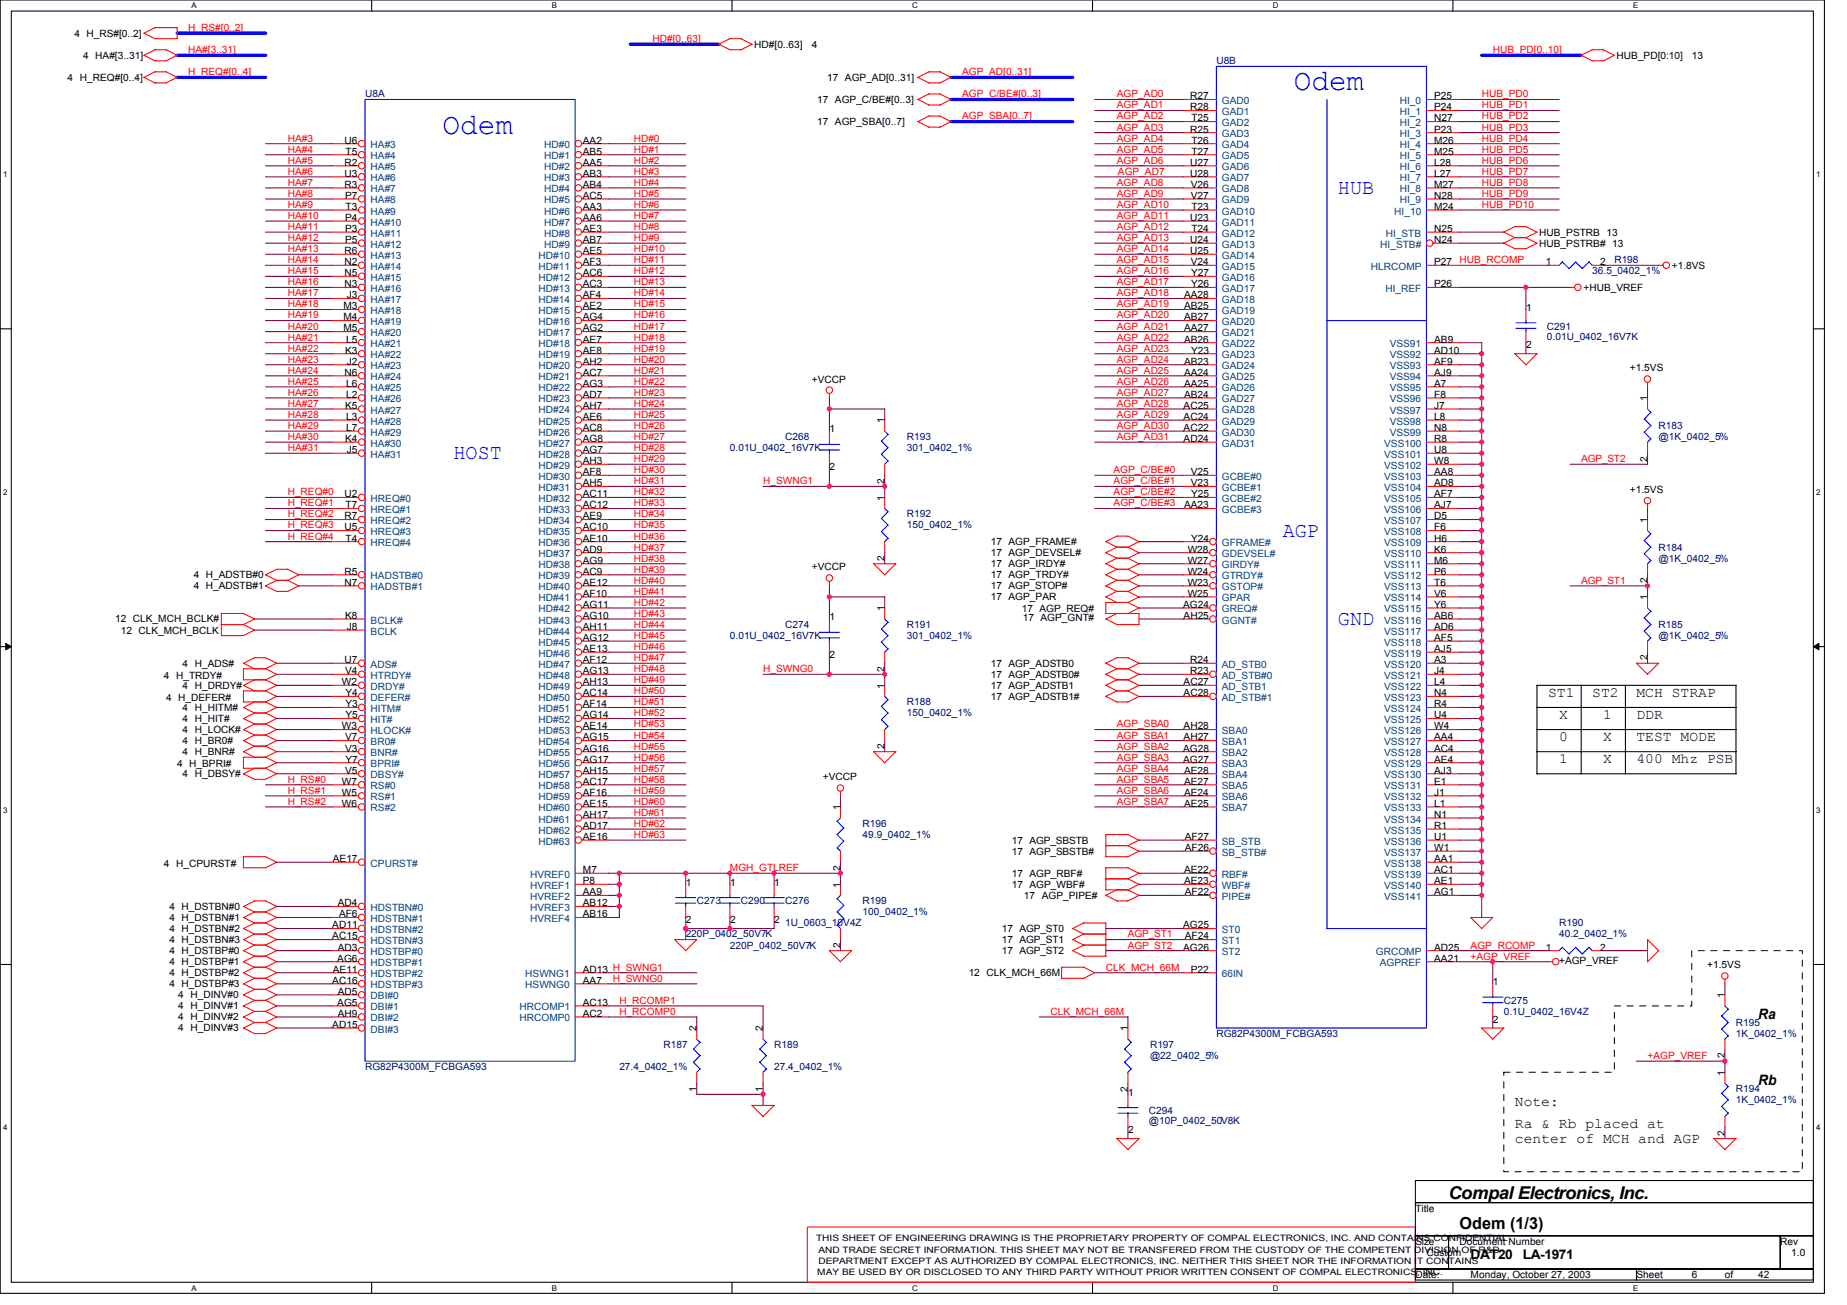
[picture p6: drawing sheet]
<svg xmlns="http://www.w3.org/2000/svg" width="297mm" height="210mm" viewBox="0 0 297 210" stroke-linecap="round" stroke-linejoin="round" font-family="sans-serif">
<defs><g id="words">
<g font-size="4.8" fill="#00f">
<text x="208.1" y="14.5">Odem</text>
<text x="71.2" y="21.6">Odem</text>
</g>
<g font-size="3.4" fill="#00f">
<text x="215.2" y="31.2">HUB</text>
<text x="72.9" y="73.9">HOST</text>
<text x="206.3" y="86.3">AGP</text>
<text x="215.2" y="100.5">GND</text>
</g>
<text font-size="2.8" x="233" y="192.8">Compal Electronics, Inc.</text>
<text font-size="2.7" x="234.7" y="197.7">Odem (1/3)</text>
<g font-size="2.3">
<text x="249" y="112.1">ST1</text>
<text x="256.1" y="112.1">ST2</text>
<text x="263.2" y="112.1">MCH STRAP</text>
<text x="250.7" y="115.6">X</text>
<text x="250.7" y="119.2">0</text>
<text x="257.8" y="119.2">X</text>
<text x="257.8" y="115.6">1</text>
<text x="263.2" y="115.6">DDR</text>
<text x="263.2" y="119.2">TEST MODE</text>
<text x="250.7" y="122.7">1</text>
<text x="257.8" y="122.7">X</text>
<text x="263.2" y="122.7">400 Mhz PSB</text>
<text x="282.7" y="163.9">Ra</text>
<text x="243.6" y="177.9">Note:</text>
<text x="282.7" y="174.6">Rb</text>
<text x="243.6" y="181.4">Ra &amp; Rb placed at</text>
<text x="243.6" y="183.9">center of MCH and AGP</text>
</g>
<g font-size="2.1">
<text x="236.5" y="202.5">DAT20</text>
<text x="244.9" y="202.5">LA-1971</text>
</g>
<g font-size="1.6">
<text x="12" y="5.9">4 H_RS#[0..2]</text>
<text x="13.4" y="9.4">4 HA#[3..31]</text>
<text x="121.3" y="7.7">HD#[0..63]</text>
<text x="130.6" y="7.7">4</text>
<text x="260" y="9.4">HUB_PD[0:10]</text>
<text x="272.1" y="9.4">13</text>
<text x="10.9" y="13">4 H_REQ#[0..4]</text>
<text x="131.4" y="16.6">17 AGP_C/BE#[0..3]</text>
<text x="133" y="13">17 AGP_AD[0..31]</text>
<text x="191.4" y="16">R27</text>
<text x="191.4" y="17.8">R28</text>
<text x="230.6" y="16">P25</text>
<text x="230.6" y="17.8">P24</text>
<text x="55.4" y="23.1">U6</text>
<text x="93.7" y="23.1">AA2</text>
<text x="131.4" y="20.1">17 AGP_SBA[0..7]</text>
<text x="191.4" y="21.3">R25</text>
<text x="191.6" y="19.5">T25</text>
<text x="191.6" y="23.1">T26</text>
<text x="230.6" y="19.5">N27</text>
<text x="230.6" y="21.3">P23</text>
<text x="230.6" y="23.1">M26</text>
<text x="55.4" y="26.6">R2</text>
<text x="55.4" y="28.4">U3</text>
<text x="55.6" y="24.9">T5</text>
<text x="93.7" y="24.9">AB5</text>
<text x="93.7" y="26.6">AA5</text>
<text x="93.7" y="28.4">AB3</text>
<text x="191.4" y="26.6">U27</text>
<text x="191.4" y="28.4">U28</text>
<text x="191.6" y="24.9">T27</text>
<text x="230.6" y="24.9">M25</text>
<text x="230.6" y="26.6">L28</text>
<text x="230.6" y="28.4">L27</text>
<text x="55.4" y="30.2">R3</text>
<text x="55.5" y="32">P7</text>
<text x="55.5" y="35.5">P4</text>
<text x="55.6" y="33.8">T3</text>
<text x="93.7" y="30.2">AB4</text>
<text x="93.7" y="32">AC5</text>
<text x="93.7" y="33.8">AA3</text>
<text x="93.7" y="35.5">AA6</text>
<text x="191.4" y="35.5">U23</text>
<text x="191.5" y="30.2">V26</text>
<text x="191.5" y="32">V27</text>
<text x="191.6" y="33.8">T23</text>
<text x="230.6" y="30.2">M27</text>
<text x="230.6" y="32">N28</text>
<text x="230.6" y="33.8">M24</text>
<text x="55.4" y="40.9">R6</text>
<text x="55.5" y="37.3">P3</text>
<text x="55.5" y="39.1">P5</text>
<text x="93.7" y="37.3">AE3</text>
<text x="93.7" y="39.1">AB7</text>
<text x="93.7" y="40.9">AE5</text>
<text x="191.4" y="39.1">U24</text>
<text x="191.4" y="40.9">U25</text>
<text x="191.6" y="37.3">T24</text>
<text x="230.6" y="37.3">N25</text>
<text x="230.6" y="39.1">N24</text>
<text x="247.5" y="39.7">HUB_PSTRB# 13</text>
<text x="247.5" y="37.9">HUB_PSTRB 13</text>
<text x="55.4" y="42.7">N2</text>
<text x="55.4" y="44.4">N5</text>
<text x="55.4" y="46.2">N3</text>
<text x="55.8" y="48">J3</text>
<text x="93.7" y="42.7">AF3</text>
<text x="93.7" y="44.4">AC6</text>
<text x="93.7" y="46.2">AC3</text>
<text x="93.7" y="48">AF4</text>
<text x="190.4" y="48">AA28</text>
<text x="191.5" y="42.7">V24</text>
<text x="191.6" y="44.4">Y27</text>
<text x="191.6" y="46.2">Y26</text>
<text x="230.6" y="42.7">P27</text>
<text x="230.6" y="46.2">P26</text>
<text x="248.6" y="42.7">1</text>
<text x="254.7" y="46.8">+HUB_VREF</text>
<text x="257.3" y="42.7">2</text>
<text x="268.9" y="43.2">+1.8VS</text>
<text x="55.2" y="49.8">M3</text>
<text x="55.2" y="51.5">M4</text>
<text x="55.2" y="53.3">M5</text>
<text x="93.7" y="49.8">AE2</text>
<text x="93.7" y="51.5">AG4</text>
<text x="93.7" y="53.3">AG2</text>
<text x="190.4" y="49.8">AB25</text>
<text x="190.4" y="51.5">AB27</text>
<text x="190.4" y="53.3">AA27</text>
<text x="245.4" y="50">1</text>
<text x="55.5" y="56.9">K3</text>
<text x="55.7" y="55.1">L5</text>
<text x="55.8" y="58.7">J2</text>
<text x="93.7" y="55.1">AE7</text>
<text x="93.7" y="56.9">AE8</text>
<text x="93.7" y="58.7">AH2</text>
<text x="190.4" y="55.1">AB26</text>
<text x="190.4" y="58.7">AB23</text>
<text x="191.6" y="56.9">Y23</text>
<text x="230.6" y="55.1">AB9</text>
<text x="230.6" y="56.9">AD10</text>
<text x="230.6" y="58.7">AF9</text>
<text x="245.4" y="56">2</text>
<text x="262.1" y="59.8">+1.5VS</text>
<text x="55.4" y="60.4">N6</text>
<text x="55.5" y="65.8">K5</text>
<text x="55.7" y="62.2">L6</text>
<text x="55.7" y="64">L2</text>
<text x="93.7" y="60.4">AC7</text>
<text x="93.7" y="62.2">AG3</text>
<text x="93.7" y="64">AD7</text>
<text x="93.7" y="65.8">AH7</text>
<text x="130.6" y="61.5">+VCCP</text>
<text x="190.3" y="65.8">AC25</text>
<text x="190.4" y="60.4">AA24</text>
<text x="190.4" y="62.2">AA25</text>
<text x="190.4" y="64">AB24</text>
<text x="230.6" y="60.4">AJ9</text>
<text x="230.6" y="62.2">A7</text>
<text x="230.6" y="64">F8</text>
<text x="230.6" y="65.8">J7</text>
<text x="264.9" y="64.5" transform="rotate(-90 264.9 64.5)">1</text>
<text x="55.5" y="71.1">K4</text>
<text x="55.7" y="67.5">L3</text>
<text x="55.7" y="69.3">L7</text>
<text x="93.7" y="67.5">AE6</text>
<text x="93.7" y="69.3">AC8</text>
<text x="93.7" y="71.1">AG8</text>
<text x="133.4" y="69.5">1</text>
<text x="142.3" y="68.1" transform="rotate(-90 142.3 68.1)">1</text>
<text x="190.3" y="67.5">AC24</text>
<text x="190.3" y="69.3">AC22</text>
<text x="190.3" y="71.1">AD24</text>
<text x="230.6" y="67.5">L8</text>
<text x="230.6" y="69.3">N8</text>
<text x="230.6" y="71.1">R8</text>
<text x="55.8" y="72.9">J5</text>
<text x="93.7" y="72.9">AG7</text>
<text x="93.7" y="74.7">AH3</text>
<text x="93.7" y="76.4">AF8</text>
<text x="133.4" y="75.6">2</text>
<text x="142.3" y="77.8" transform="rotate(-90 142.3 77.8)">2</text>
<text x="191.5" y="76.4">V25</text>
<text x="230.6" y="72.9">U8</text>
<text x="230.6" y="74.7">W8</text>
<text x="230.6" y="76.4">AA8</text>
<text x="264.9" y="74.2" transform="rotate(-90 264.9 74.2)">2</text>
<text x="55.4" y="80">U2</text>
<text x="55.4" y="83.5">R7</text>
<text x="55.6" y="81.8">T7</text>
<text x="93.7" y="78.2">AH5</text>
<text x="93.7" y="80">AC11</text>
<text x="93.7" y="81.8">AC12</text>
<text x="93.7" y="83.5">AE9</text>
<text x="142.3" y="80.5" transform="rotate(-90 142.3 80.5)">1</text>
<text x="190.4" y="81.8">AA23</text>
<text x="191.5" y="78.2">V23</text>
<text x="191.6" y="80">Y25</text>
<text x="230.6" y="78.2">AD8</text>
<text x="230.6" y="80">AF7</text>
<text x="230.6" y="81.8">AJ7</text>
<text x="230.6" y="83.5">D5</text>
<text x="262.1" y="79.3">+1.5VS</text>
<text x="55.4" y="85.3">U5</text>
<text x="55.6" y="87.1">T4</text>
<text x="93.7" y="85.3">AC10</text>
<text x="93.7" y="87.1">AE10</text>
<text x="93.7" y="88.9">AD9</text>
<text x="159.3" y="89.5">17 AGP_DEVSEL#</text>
<text x="159.3" y="87.7">17 AGP_FRAME#</text>
<text x="191" y="88.9">W28</text>
<text x="191.6" y="87.1">Y24</text>
<text x="230.6" y="85.3">F6</text>
<text x="230.6" y="87.1">H6</text>
<text x="230.6" y="88.9">K6</text>
<text x="264.9" y="84.1" transform="rotate(-90 264.9 84.1)">1</text>
<text x="31.2" y="93">4 H_ADSTB#0</text>
<text x="31.2" y="94.8">4 H_ADSTB#1</text>
<text x="55.4" y="92.4">R5</text>
<text x="55.4" y="94.2">N7</text>
<text x="93.7" y="90.7">AG9</text>
<text x="93.7" y="92.4">AC9</text>
<text x="93.7" y="94.2">AE12</text>
<text x="93.7" y="96">AF10</text>
<text x="130.6" y="91.8">+VCCP</text>
<text x="142.3" y="90.2" transform="rotate(-90 142.3 90.2)">2</text>
<text x="159.3" y="93">17 AGP_TRDY#</text>
<text x="159.3" y="94.8">17 AGP_STOP#</text>
<text x="159.3" y="91.2">17 AGP_IRDY#</text>
<text x="191" y="90.7">W27</text>
<text x="191" y="92.4">W24</text>
<text x="191" y="94.2">W23</text>
<text x="191" y="96">W25</text>
<text x="230.6" y="90.7">M6</text>
<text x="230.6" y="92.4">P6</text>
<text x="230.6" y="94.2">T6</text>
<text x="230.6" y="96">V6</text>
<text x="264.9" y="93.8" transform="rotate(-90 264.9 93.8)">2</text>
<text x="18.5" y="100.1">12 CLK_MCH_BCLK#</text>
<text x="19.4" y="101.9">12 CLK_MCH_BCLK</text>
<text x="55.5" y="99.5">K8</text>
<text x="55.8" y="101.3">J8</text>
<text x="93.7" y="97.8">AG11</text>
<text x="93.7" y="99.5">AG10</text>
<text x="93.7" y="101.3">AH11</text>
<text x="133.4" y="99.8">1</text>
<text x="142.3" y="98.3" transform="rotate(-90 142.3 98.3)">1</text>
<text x="159.3" y="96.6">17 AGP_PAR</text>
<text x="164.3" y="98.5">17 AGP_REQ#</text>
<text x="164.5" y="99.9">17 AGP_GNT#</text>
<text x="190.3" y="97.8">AG24</text>
<text x="190.3" y="99.5">AH25</text>
<text x="230.6" y="97.8">Y6</text>
<text x="230.6" y="99.5">AB6</text>
<text x="230.6" y="101.3">AD6</text>
<text x="264.9" y="96.5" transform="rotate(-90 264.9 96.5)">1</text>
<text x="29.4" y="107.2">4 H_ADS#</text>
<text x="55.4" y="106.7">U7</text>
<text x="93.7" y="103.1">AG12</text>
<text x="93.7" y="104.9">AE13</text>
<text x="93.7" y="106.7">AF12</text>
<text x="133.4" y="105.8">2</text>
<text x="159.3" y="107.2">17 AGP_ADSTB0</text>
<text x="191.4" y="106.7">R24</text>
<text x="230.6" y="103.1">AF5</text>
<text x="230.6" y="104.9">AJ5</text>
<text x="230.6" y="106.7">A3</text>
<text x="264.9" y="106.2" transform="rotate(-90 264.9 106.2)">2</text>
<text x="26.3" y="109.2">4 H_TRDY#</text>
<text x="26.7" y="112.7">4 H_DEFER#</text>
<text x="29.4" y="110.8">4 H_DRDY#</text>
<text x="55" y="110.2">W2</text>
<text x="55.5" y="108.4">V4</text>
<text x="55.5" y="112">Y4</text>
<text x="55.5" y="113.8">Y3</text>
<text x="93.7" y="108.4">AG13</text>
<text x="93.7" y="110.2">AH13</text>
<text x="93.7" y="112">AC14</text>
<text x="93.7" y="113.8">AF14</text>
<text x="142.3" y="110.8" transform="rotate(-90 142.3 110.8)">1</text>
<text x="142.3" y="108" transform="rotate(-90 142.3 108)">2</text>
<text x="159.3" y="110.8">17 AGP_ADSTB1</text>
<text x="159.3" y="112.6">17 AGP_ADSTB1#</text>
<text x="159.3" y="109">17 AGP_ADSTB0#</text>
<text x="190.3" y="110.2">AC27</text>
<text x="190.3" y="112">AC28</text>
<text x="191.4" y="108.4">R23</text>
<text x="230.6" y="108.4">J4</text>
<text x="230.6" y="110.2">L4</text>
<text x="230.6" y="112">N4</text>
<text x="230.6" y="113.8">R4</text>
<text x="29.4" y="119.7">4 H_BR0#</text>
<text x="29.4" y="116.1">4 H_HIT#</text>
<text x="29.4" y="114.3">4 H_HITM#</text>
<text x="29.4" y="117.9">4 H_LOCK#</text>
<text x="55" y="117.3">W3</text>
<text x="55.5" y="119.1">V7</text>
<text x="55.5" y="115.5">Y5</text>
<text x="93.7" y="115.5">AG14</text>
<text x="93.7" y="117.3">AE14</text>
<text x="93.7" y="119.1">AG15</text>
<text x="190.3" y="117.3">AH28</text>
<text x="190.3" y="119.1">AH27</text>
<text x="230.6" y="115.5">U4</text>
<text x="230.6" y="117.3">W4</text>
<text x="230.6" y="119.1">AA4</text>
<text x="28.5" y="123.4">4 H_BPRI#</text>
<text x="29.4" y="121.5">4 H_BNR#</text>
<text x="29.4" y="125">4 H_DBSY#</text>
<text x="55.5" y="120.9">V3</text>
<text x="55.5" y="124.4">V5</text>
<text x="55.5" y="122.7">Y7</text>
<text x="93.7" y="120.9">AG16</text>
<text x="93.7" y="122.7">AG17</text>
<text x="93.7" y="124.4">AH15</text>
<text x="132.3" y="125.5">+VCCP</text>
<text x="142.3" y="120.5" transform="rotate(-90 142.3 120.5)">2</text>
<text x="190.3" y="120.9">AG28</text>
<text x="190.3" y="122.7">AG27</text>
<text x="190.4" y="124.4">AE28</text>
<text x="230.6" y="120.9">AC4</text>
<text x="230.6" y="122.7">AE4</text>
<text x="230.6" y="124.4">AJ3</text>
<text x="55" y="126.2">W7</text>
<text x="55" y="128">W5</text>
<text x="55" y="129.8">W6</text>
<text x="93.7" y="126.2">AC17</text>
<text x="93.7" y="128">AF16</text>
<text x="93.7" y="129.8">AE15</text>
<text x="93.7" y="131.6">AH17</text>
<text x="135.1" y="130.3" transform="rotate(-90 135.1 130.3)">1</text>
<text x="190.4" y="126.2">AE27</text>
<text x="190.4" y="128">AE24</text>
<text x="190.4" y="129.8">AE25</text>
<text x="230.6" y="126.2">E1</text>
<text x="230.6" y="128">J1</text>
<text x="230.6" y="129.8">L1</text>
<text x="230.6" y="131.6">N1</text>
<text x="93.7" y="133.3">AD17</text>
<text x="93.7" y="135.1">AE16</text>
<text x="162.7" y="135.7">17 AGP_SBSTB</text>
<text x="162.7" y="137.5">17 AGP_SBSTB#</text>
<text x="190.5" y="135.1">AF27</text>
<text x="190.5" y="136.9">AF26</text>
<text x="230.6" y="133.3">R1</text>
<text x="230.6" y="135.1">U1</text>
<text x="230.6" y="136.9">W1</text>
<text x="26.3" y="139.4">4 H_CPURST#</text>
<text x="53.5" y="138.7">AE17</text>
<text x="93.7" y="140.4">M7</text>
<text x="93.7" y="142.2">P8</text>
<text x="93.7" y="144">AA9</text>
<text x="110.3" y="142.4">1</text>
<text x="117.4" y="142.4">1</text>
<text x="124.5" y="142.4">1</text>
<text x="135.1" y="142.8" transform="rotate(-90 135.1 142.8)">1</text>
<text x="135.1" y="140" transform="rotate(-90 135.1 140)">2</text>
<text x="162.7" y="142.8">17 AGP_WBF#</text>
<text x="162.7" y="141">17 AGP_RBF#</text>
<text x="190.4" y="140.4">AE22</text>
<text x="190.4" y="142.2">AE23</text>
<text x="190.5" y="144">AF22</text>
<text x="230.6" y="138.7">AA1</text>
<text x="230.6" y="140.4">AC1</text>
<text x="230.6" y="142.2">AE1</text>
<text x="230.6" y="144">AG1</text>
<text x="27.2" y="149.9">4 H_DSTBN#2</text>
<text x="27.2" y="148.1">4 H_DSTBN#1</text>
<text x="27.2" y="146.3">4 H_DSTBN#0</text>
<text x="53.4" y="149.3">AD11</text>
<text x="54.3" y="145.8">AD4</text>
<text x="54.5" y="147.6">AF6</text>
<text x="93.7" y="145.8">AB12</text>
<text x="93.7" y="147.6">AB16</text>
<text x="110.3" y="148.5">2</text>
<text x="117.4" y="148.5">2</text>
<text x="124.5" y="148.5">2</text>
<text x="161.1" y="149.9">17 AGP_ST0</text>
<text x="164.7" y="144.6">17 AGP_PIPE#</text>
<text x="190.3" y="149.3">AG25</text>
<text x="27.2" y="155.2">4 H_DSTBP#1</text>
<text x="27.2" y="153.5">4 H_DSTBP#0</text>
<text x="27.2" y="151.7">4 H_DSTBN#3</text>
<text x="53.4" y="151.1">AC15</text>
<text x="54.2" y="154.7">AG6</text>
<text x="54.3" y="152.9">AD3</text>
<text x="135.1" y="152.5" transform="rotate(-90 135.1 152.5)">2</text>
<text x="161.1" y="153.5">17 AGP_ST2</text>
<text x="161.1" y="151.7">17 AGP_ST1</text>
<text x="190.3" y="152.9">AG26</text>
<text x="190.5" y="151.1">AF24</text>
<text x="230.6" y="154.7">AA21</text>
<text x="230.6" y="152.9">AD25</text>
<text x="248.6" y="152.9">1</text>
<text x="250.7" y="155.1">+AGP_VREF</text>
<text x="257.3" y="152.9">2</text>
<text x="274.6" y="155.8">+1.5VS</text>
<text x="27.2" y="157">4 H_DSTBP#2</text>
<text x="27.2" y="158.8">4 H_DSTBP#3</text>
<text x="28.7" y="160.6">4 H_DINV#0</text>
<text x="53.4" y="158.2">AC16</text>
<text x="53.5" y="156.4">AE11</text>
<text x="54.2" y="161.8">AG5</text>
<text x="54.3" y="160">AD5</text>
<text x="93.7" y="161.8">AC13</text>
<text x="93.7" y="158.2">AA7</text>
<text x="93.7" y="156.4">AD13 H_SWNG1</text>
<text x="155.8" y="157">12 CLK_MCH_66M</text>
<text x="191.5" y="156.4">P22</text>
<text x="240.1" y="158.4">1</text>
<text x="277.4" y="160.5" transform="rotate(-90 277.4 160.5)">1</text>
<text x="28.7" y="164.1">4 H_DINV#2</text>
<text x="28.7" y="162.3">4 H_DINV#1</text>
<text x="28.7" y="165.9">4 H_DINV#3</text>
<text x="53.4" y="165.3">AD15</text>
<text x="54.3" y="163.6">AH9</text>
<text x="93.7" y="163.6">AC2</text>
<text x="112" y="165.9" transform="rotate(-90 112 165.9)">2</text>
<text x="122.7" y="165.9" transform="rotate(-90 122.7 165.9)">2</text>
<text x="181.4" y="165.9" transform="rotate(-90 181.4 165.9)">1</text>
<text x="240.1" y="164.5">2</text>
<text x="277.4" y="173" transform="rotate(-90 277.4 173)">1</text>
<text x="277.4" y="170.2" transform="rotate(-90 277.4 170.2)">2</text>
<text x="112" y="175.6" transform="rotate(-90 112 175.6)">1</text>
<text x="122.7" y="175.6" transform="rotate(-90 122.7 175.6)">1</text>
<text x="181.4" y="175.6" transform="rotate(-90 181.4 175.6)">2</text>
<text x="181.4" y="176.2">1</text>
<text x="181.4" y="182.3">2</text>
<text x="277.4" y="182.7" transform="rotate(-90 277.4 182.7)">2</text>
<text x="227.6" y="194.9">Title</text>
<text x="227.6" y="200.2">Size</text>
<text x="229.4" y="202">Custom</text>
<text x="234.7" y="200.2">Document Number</text>
<text x="286.3" y="200.2">Rev</text>
<text x="288.1" y="202">1.0</text>
<text x="227.6" y="205.5">Date:</text>
<text x="236.5" y="205.5">Monday, October 27, 2003</text>
<text x="263.2" y="205.5">Sheet</text>
<text x="272.1" y="205.5">6</text>
<text x="277.4" y="205.5">of</text>
<text x="282.7" y="205.5">42</text>
</g>
<g font-size="1.6" fill="#f00">
<text x="30.3" y="5">H_RS#[0..2]</text>
<text x="30.3" y="8.6">HA#[3..31]</text>
<text x="104.9" y="6.8">HD#[0..63]</text>
<text x="240.1" y="8.6">HUB_PD[0..10]</text>
<text x="30.3" y="12.1">H_REQ#[0..4]</text>
<text x="154.7" y="12.1">AGP_AD[0..31]</text>
<text x="154.7" y="15.7">AGP_C/BE#[0..3]</text>
<text x="179.6" y="15.7">AGP_AD0</text>
<text x="179.6" y="17.4">AGP_AD1</text>
<text x="238.3" y="15.7">HUB_PD0</text>
<text x="238.3" y="17.4">HUB_PD1</text>
<text x="46.3" y="22.8">HA#3</text>
<text x="101.9" y="22.8">HD#0</text>
<text x="154.7" y="19.2">AGP_SBA[0..7]</text>
<text x="179.6" y="19.2">AGP_AD2</text>
<text x="179.6" y="21">AGP_AD3</text>
<text x="179.6" y="22.8">AGP_AD4</text>
<text x="238.3" y="22.8">HUB_PD4</text>
<text x="238.3" y="21">HUB_PD3</text>
<text x="238.3" y="19.2">HUB_PD2</text>
<text x="46.3" y="29.9">HA#7</text>
<text x="46.3" y="24.6">HA#4</text>
<text x="46.3" y="26.3">HA#5</text>
<text x="46.3" y="28.1">HA#6</text>
<text x="101.9" y="24.6">HD#1</text>
<text x="101.9" y="26.3">HD#2</text>
<text x="101.9" y="29.9">HD#4</text>
<text x="101.9" y="28.1">HD#3</text>
<text x="179.6" y="24.6">AGP_AD5</text>
<text x="179.6" y="26.3">AGP_AD6</text>
<text x="179.6" y="29.9">AGP_AD8</text>
<text x="179.8" y="28.1">AGP_AD7</text>
<text x="238.3" y="26.3">HUB_PD6</text>
<text x="238.3" y="24.6">HUB_PD5</text>
<text x="238.3" y="29.9">HUB_PD8</text>
<text x="238.3" y="28.1">HUB_PD7</text>
<text x="46.3" y="31.7">HA#8</text>
<text x="46.3" y="33.4">HA#9</text>
<text x="46.3" y="35.2">HA#10</text>
<text x="101.9" y="35.2">HD#7</text>
<text x="101.9" y="33.4">HD#6</text>
<text x="101.9" y="31.7">HD#5</text>
<text x="179.6" y="35.2">AGP_AD11</text>
<text x="179.6" y="31.7">AGP_AD9</text>
<text x="179.6" y="33.4">AGP_AD10</text>
<text x="238.3" y="33.4">HUB_PD10</text>
<text x="238.3" y="31.7">HUB_PD9</text>
<text x="46.3" y="40.6">HA#13</text>
<text x="46.3" y="37">HA#11</text>
<text x="46.3" y="38.8">HA#12</text>
<text x="101.9" y="40.6">HD#10</text>
<text x="101.9" y="37">HD#8</text>
<text x="101.9" y="38.8">HD#9</text>
<text x="179.6" y="40.6">AGP_AD14</text>
<text x="179.6" y="37">AGP_AD12</text>
<text x="179.6" y="38.8">AGP_AD13</text>
<text x="46.3" y="44.1">HA#15</text>
<text x="46.3" y="45.9">HA#16</text>
<text x="46.3" y="42.3">HA#14</text>
<text x="46.3" y="47.7">HA#17</text>
<text x="101.9" y="47.7">HD#14</text>
<text x="101.9" y="45.9">HD#13</text>
<text x="101.9" y="44.1">HD#12</text>
<text x="101.9" y="42.3">HD#11</text>
<text x="179.6" y="45.9">AGP_AD17</text>
<text x="179.6" y="47.7">AGP_AD18</text>
<text x="179.6" y="44.1">AGP_AD16</text>
<text x="179.6" y="42.3">AGP_AD15</text>
<text x="234.7" y="42.3">HUB_RCOMP</text>
<text x="46.3" y="49.4">HA#18</text>
<text x="46.3" y="51.2">HA#19</text>
<text x="46.3" y="53">HA#20</text>
<text x="101.9" y="49.4">HD#15</text>
<text x="101.9" y="53">HD#17</text>
<text x="101.9" y="51.2">HD#16</text>
<text x="179.6" y="49.4">AGP_AD19</text>
<text x="179.6" y="53">AGP_AD21</text>
<text x="179.6" y="51.2">AGP_AD20</text>
<text x="46.3" y="54.8">HA#21</text>
<text x="46.3" y="56.6">HA#22</text>
<text x="46.3" y="58.3">HA#23</text>
<text x="101.9" y="54.8">HD#18</text>
<text x="101.9" y="56.6">HD#19</text>
<text x="101.9" y="58.3">HD#20</text>
<text x="179.6" y="56.6">AGP_AD23</text>
<text x="179.6" y="58.3">AGP_AD24</text>
<text x="179.6" y="54.8">AGP_AD22</text>
<text x="46.3" y="65.4">HA#27</text>
<text x="46.3" y="61.9">HA#25</text>
<text x="46.3" y="63.7">HA#26</text>
<text x="46.3" y="60.1">HA#24</text>
<text x="101.9" y="65.4">HD#24</text>
<text x="101.9" y="63.7">HD#23</text>
<text x="101.9" y="61.9">HD#22</text>
<text x="101.9" y="60.1">HD#21</text>
<text x="179.6" y="65.4">AGP_AD28</text>
<text x="179.6" y="61.9">AGP_AD26</text>
<text x="179.6" y="60.1">AGP_AD25</text>
<text x="179.6" y="63.7">AGP_AD27</text>
<text x="46.3" y="67.2">HA#28</text>
<text x="46.3" y="69">HA#29</text>
<text x="46.3" y="70.8">HA#30</text>
<text x="101.9" y="70.8">HD#27</text>
<text x="101.9" y="69">HD#26</text>
<text x="101.9" y="67.2">HD#25</text>
<text x="179.6" y="70.8">AGP_AD31</text>
<text x="179.6" y="67.2">AGP_AD29</text>
<text x="179.6" y="69">AGP_AD30</text>
<text x="46.3" y="72.6">HA#31</text>
<text x="101.9" y="72.6">HD#28</text>
<text x="101.9" y="74.3">HD#29</text>
<text x="101.9" y="77.9">HD#31</text>
<text x="101.9" y="76.1">HD#30</text>
<text x="122.7" y="77.9">H_SWNG1</text>
<text x="179.1" y="76.1">AGP_C/BE#0</text>
<text x="179.1" y="77.9">AGP_C/BE#1</text>
<text x="254.3" y="74.3">AGP_ST2</text>
<text x="46.3" y="79.7">H_REQ#0</text>
<text x="46.3" y="81.4">H_REQ#1</text>
<text x="46.3" y="83.2">H_REQ#2</text>
<text x="101.9" y="79.7">HD#32</text>
<text x="101.9" y="83.2">HD#34</text>
<text x="101.9" y="81.4">HD#33</text>
<text x="179.1" y="79.7">AGP_C/BE#2</text>
<text x="179.1" y="81.4">AGP_C/BE#3</text>
<text x="46.3" y="85">H_REQ#3</text>
<text x="46.3" y="86.8">H_REQ#4</text>
<text x="101.9" y="86.8">HD#36</text>
<text x="101.9" y="88.6">HD#37</text>
<text x="101.9" y="85">HD#35</text>
<text x="101.9" y="95.7">HD#41</text>
<text x="101.9" y="93.9">HD#40</text>
<text x="101.9" y="92.1">HD#39</text>
<text x="101.9" y="90.3">HD#38</text>
<text x="254.3" y="93.9">AGP_ST1</text>
<text x="101.9" y="101">HD#44</text>
<text x="101.9" y="99.2">HD#43</text>
<text x="101.9" y="97.5">HD#42</text>
<text x="101.9" y="106.3">HD#47</text>
<text x="101.9" y="104.6">HD#46</text>
<text x="101.9" y="102.8">HD#45</text>
<text x="101.9" y="109.9">HD#49</text>
<text x="101.9" y="108.1">HD#48</text>
<text x="101.9" y="113.5">HD#51</text>
<text x="101.9" y="111.7">HD#50</text>
<text x="122.7" y="108.1">H_SWNG0</text>
<text x="101.9" y="115.2">HD#52</text>
<text x="101.9" y="118.8">HD#54</text>
<text x="101.9" y="117">HD#53</text>
<text x="179.6" y="118.8">AGP_SBA1</text>
<text x="179.6" y="117">AGP_SBA0</text>
<text x="46.3" y="125.9">H_RS#0</text>
<text x="101.9" y="125.9">HD#58</text>
<text x="101.9" y="124.1">HD#57</text>
<text x="101.9" y="122.3">HD#56</text>
<text x="101.9" y="120.6">HD#55</text>
<text x="179.6" y="120.6">AGP_SBA2</text>
<text x="179.6" y="125.9">AGP_SBA5</text>
<text x="179.6" y="122.3">AGP_SBA3</text>
<text x="179.6" y="124.1">AGP_SBA4</text>
<text x="46.3" y="129.5">H_RS#2</text>
<text x="46.3" y="127.7">H_RS#1</text>
<text x="101.9" y="127.7">HD#59</text>
<text x="101.9" y="131.2">HD#61</text>
<text x="101.9" y="129.5">HD#60</text>
<text x="179.6" y="129.5">AGP_SBA7</text>
<text x="179.6" y="127.7">AGP_SBA6</text>
<text x="101.9" y="134.8">HD#63</text>
<text x="101.9" y="133">HD#62</text>
<text x="117.4" y="140.1">MGH_GTLREF</text>
<text x="181.4" y="152.6">AGP_ST2</text>
<text x="181.4" y="150.8">AGP_ST1</text>
<text x="236.5" y="152.6">AGP_RCOMP</text>
<text x="236.5" y="154.3">+AGP_VREF</text>
<text x="98.5" y="157.9">H_SWNG0</text>
<text x="99.6" y="161.5">H_RCOMP1</text>
<text x="177.8" y="156.1">CLK_MCH_66M</text>
<text x="99.6" y="163.2">H_RCOMP0</text>
<text x="168.9" y="163.2">CLK_MCH_66M</text>
<text x="265" y="170.3">+AGP_VREF</text>
</g>
<g font-size="1.6" fill="#000080">
<text x="195.6" y="10.3">U8B</text>
<text x="58.7" y="15.7">U8A</text>
<text x="256.1" y="44.1">36.5_0402_1%</text>
<text x="259.6" y="42.3">R198</text>
<text x="248.8" y="53">C291</text>
<text x="248.8" y="54.6">0.01U_0402_16V7K</text>
<text x="126.3" y="70.8">C268</text>
<text x="145.8" y="70.8">R193</text>
<text x="266.7" y="69">R183</text>
<text x="266.7" y="70.8">@1K_0402_5%</text>
<text x="117.4" y="72.6">0.01U_0402_16V7K</text>
<text x="145.8" y="72.6">301_0402_1%</text>
<text x="145.8" y="83.2">R192</text>
<text x="145.8" y="85">150_0402_1%</text>
<text x="266.7" y="88.6">R184</text>
<text x="266.7" y="90.3">@1K_0402_5%</text>
<text x="126.3" y="101">C274</text>
<text x="145.8" y="101">R191</text>
<text x="266.7" y="101">R185</text>
<text x="117.4" y="102.8">0.01U_0402_16V7K</text>
<text x="145.8" y="102.8">301_0402_1%</text>
<text x="266.7" y="102.8">@1K_0402_5%</text>
<text x="145.8" y="113.5">R188</text>
<text x="145.8" y="115.2">150_0402_1%</text>
<text x="138.7" y="133">R196</text>
<text x="138.7" y="134.8">49.9_0402_1%</text>
<text x="112.1" y="145.5">C273</text>
<text x="119.2" y="145.5">C290</text>
<text x="126.3" y="145.5">C276</text>
<text x="126.3" y="149">1U_0603_10V4Z</text>
<text x="138.7" y="145.5">R199</text>
<text x="138.7" y="147.2">100_0402_1%</text>
<text x="250.7" y="149">R190</text>
<text x="110.3" y="150.8">220P_0402_50V7K</text>
<text x="117.4" y="152.6">220P_0402_50V7K</text>
<text x="250.7" y="150.8">40.2_0402_1%</text>
<text x="241.8" y="161.5">C275</text>
<text x="195.6" y="166.8">RG82P4300M_FCBGA593</text>
<text x="241.8" y="163.2">0.1U_0402_16V4Z</text>
<text x="279.2" y="165">R195</text>
<text x="279.2" y="166.8">1K_0402_1%</text>
<text x="58.7" y="172.1">RG82P4300M_FCBGA593</text>
<text x="99.6" y="172.1">27.4_0402_1%</text>
<text x="106.7" y="168.6">R187</text>
<text x="124.5" y="168.6">R189</text>
<text x="124.5" y="172.1">27.4_0402_1%</text>
<text x="185" y="168.6">R197</text>
<text x="185" y="170.3">@22_0402_5%</text>
<text x="184.8" y="179.2">C294</text>
<text x="279.2" y="175.7">R194</text>
<text x="279.2" y="177.5">1K_0402_1%</text>
<text x="184.8" y="180.8">@10P_0402_50V8K</text>
</g>
<g font-size="1.6" fill="#004080">
<text x="196.5" y="16.7">GAD0</text>
<text x="225.1" y="16.7">HI_0</text>
<text x="59.6" y="23.8">HA#3</text>
<text x="87.5" y="23.8">HD#0</text>
<text x="196.5" y="18.5">GAD1</text>
<text x="196.5" y="20.3">GAD2</text>
<text x="196.5" y="22.1">GAD3</text>
<text x="196.5" y="23.8">GAD4</text>
<text x="225.1" y="18.5">HI_1</text>
<text x="225.1" y="20.3">HI_2</text>
<text x="225.1" y="22.1">HI_3</text>
<text x="225.1" y="23.8">HI_4</text>
<text x="59.6" y="25.6">HA#4</text>
<text x="59.6" y="27.4">HA#5</text>
<text x="59.6" y="29.2">HA#6</text>
<text x="87.5" y="25.6">HD#1</text>
<text x="87.5" y="27.4">HD#2</text>
<text x="87.5" y="29.2">HD#3</text>
<text x="196.5" y="25.6">GAD5</text>
<text x="196.5" y="27.4">GAD6</text>
<text x="196.5" y="29.2">GAD7</text>
<text x="225.1" y="25.6">HI_5</text>
<text x="225.1" y="27.4">HI_6</text>
<text x="225.1" y="29.2">HI_7</text>
<text x="59.6" y="30.9">HA#7</text>
<text x="59.6" y="32.7">HA#8</text>
<text x="59.6" y="34.5">HA#9</text>
<text x="87.5" y="30.9">HD#4</text>
<text x="87.5" y="32.7">HD#5</text>
<text x="87.5" y="34.5">HD#6</text>
<text x="196.5" y="30.9">GAD8</text>
<text x="196.5" y="32.7">GAD9</text>
<text x="196.5" y="34.5">GAD10</text>
<text x="224.2" y="34.5">HI_10</text>
<text x="225.1" y="30.9">HI_8</text>
<text x="225.1" y="32.7">HI_9</text>
<text x="59.6" y="36.3">HA#10</text>
<text x="59.6" y="38.1">HA#11</text>
<text x="59.6" y="39.8">HA#12</text>
<text x="59.6" y="41.6">HA#13</text>
<text x="86.6" y="41.6">HD#10</text>
<text x="87.5" y="36.3">HD#7</text>
<text x="87.5" y="38.1">HD#8</text>
<text x="87.5" y="39.8">HD#9</text>
<text x="196.5" y="36.3">GAD11</text>
<text x="196.5" y="38.1">GAD12</text>
<text x="196.5" y="39.8">GAD13</text>
<text x="196.5" y="41.6">GAD14</text>
<text x="222" y="39.8">HI_STB#</text>
<text x="222.9" y="38.1">HI_STB</text>
<text x="59.6" y="43.4">HA#14</text>
<text x="59.6" y="45.2">HA#15</text>
<text x="59.6" y="47">HA#16</text>
<text x="86.6" y="43.4">HD#11</text>
<text x="86.6" y="45.2">HD#12</text>
<text x="86.6" y="46.9">HD#13</text>
<text x="196.5" y="43.4">GAD15</text>
<text x="196.5" y="45.2">GAD16</text>
<text x="196.5" y="46.9">GAD17</text>
<text x="220.5" y="43.4">HLRCOMP</text>
<text x="222.8" y="47">HI_REF</text>
<text x="59.6" y="48.7">HA#17</text>
<text x="59.6" y="50.5">HA#18</text>
<text x="59.6" y="52.3">HA#19</text>
<text x="86.6" y="48.7">HD#14</text>
<text x="86.6" y="50.5">HD#15</text>
<text x="86.6" y="52.3">HD#16</text>
<text x="196.5" y="48.7">GAD18</text>
<text x="196.5" y="50.5">GAD19</text>
<text x="196.5" y="52.3">GAD20</text>
<text x="59.6" y="54.1">HA#20</text>
<text x="59.6" y="55.8">HA#21</text>
<text x="59.6" y="57.6">HA#22</text>
<text x="59.6" y="59.4">HA#23</text>
<text x="86.6" y="54.1">HD#17</text>
<text x="86.6" y="55.8">HD#18</text>
<text x="86.6" y="57.6">HD#19</text>
<text x="86.6" y="59.4">HD#20</text>
<text x="196.5" y="54.1">GAD21</text>
<text x="196.5" y="55.8">GAD22</text>
<text x="196.5" y="57.6">GAD23</text>
<text x="196.5" y="59.4">GAD24</text>
<text x="223.5" y="55.8">VSS91</text>
<text x="223.5" y="57.6">VSS92</text>
<text x="223.5" y="59.4">VSS93</text>
<text x="59.6" y="61.2">HA#24</text>
<text x="59.6" y="63">HA#25</text>
<text x="59.6" y="64.7">HA#26</text>
<text x="86.6" y="61.2">HD#21</text>
<text x="86.6" y="63">HD#22</text>
<text x="86.6" y="64.7">HD#23</text>
<text x="196.5" y="61.2">GAD25</text>
<text x="196.5" y="63">GAD26</text>
<text x="196.5" y="64.7">GAD27</text>
<text x="223.5" y="61.2">VSS94</text>
<text x="223.5" y="63">VSS95</text>
<text x="223.5" y="64.7">VSS96</text>
<text x="59.6" y="66.5">HA#27</text>
<text x="59.6" y="68.3">HA#28</text>
<text x="59.6" y="70.1">HA#29</text>
<text x="59.6" y="71.8">HA#30</text>
<text x="86.6" y="66.5">HD#24</text>
<text x="86.6" y="68.3">HD#25</text>
<text x="86.6" y="70.1">HD#26</text>
<text x="86.6" y="71.8">HD#27</text>
<text x="196.5" y="66.5">GAD28</text>
<text x="196.5" y="68.3">GAD29</text>
<text x="196.5" y="70.1">GAD30</text>
<text x="196.5" y="71.8">GAD31</text>
<text x="222.6" y="71.8">VSS100</text>
<text x="223.5" y="66.5">VSS97</text>
<text x="223.5" y="68.3">VSS98</text>
<text x="223.5" y="70.1">VSS99</text>
<text x="59.6" y="73.6">HA#31</text>
<text x="86.6" y="73.6">HD#28</text>
<text x="86.6" y="75.4">HD#29</text>
<text x="86.6" y="77.2">HD#30</text>
<text x="196.5" y="77.2">GCBE#0</text>
<text x="222.6" y="73.6">VSS101</text>
<text x="222.6" y="75.4">VSS102</text>
<text x="222.6" y="77.2">VSS103</text>
<text x="59.6" y="80.7">HREQ#0</text>
<text x="59.6" y="82.5">HREQ#1</text>
<text x="86.6" y="79">HD#31</text>
<text x="86.6" y="80.7">HD#32</text>
<text x="86.6" y="82.5">HD#33</text>
<text x="196.5" y="79">GCBE#1</text>
<text x="196.5" y="80.7">GCBE#2</text>
<text x="196.5" y="82.5">GCBE#3</text>
<text x="222.6" y="79">VSS104</text>
<text x="222.6" y="80.7">VSS105</text>
<text x="222.6" y="82.5">VSS106</text>
<text x="59.6" y="84.3">HREQ#2</text>
<text x="59.6" y="86.1">HREQ#3</text>
<text x="59.6" y="87.8">HREQ#4</text>
<text x="86.6" y="84.3">HD#34</text>
<text x="86.6" y="86.1">HD#35</text>
<text x="86.6" y="87.8">HD#36</text>
<text x="86.6" y="89.6">HD#37</text>
<text x="196.5" y="87.8">GFRAME#</text>
<text x="196.5" y="89.6">GDEVSEL#</text>
<text x="222.6" y="84.3">VSS107</text>
<text x="222.6" y="86.1">VSS108</text>
<text x="222.6" y="87.8">VSS109</text>
<text x="222.6" y="89.6">VSS110</text>
<text x="59.6" y="93.2">HADSTB#0</text>
<text x="59.6" y="95">HADSTB#1</text>
<text x="86.6" y="91.4">HD#38</text>
<text x="86.6" y="93.2">HD#39</text>
<text x="86.6" y="95">HD#40</text>
<text x="196.5" y="91.4">GIRDY#</text>
<text x="196.5" y="93.2">GTRDY#</text>
<text x="196.5" y="95">GSTOP#</text>
<text x="222.6" y="91.4">VSS111</text>
<text x="222.6" y="93.2">VSS112</text>
<text x="222.6" y="95">VSS113</text>
<text x="59.6" y="100.3">BCLK#</text>
<text x="86.6" y="96.7">HD#41</text>
<text x="86.6" y="98.5">HD#42</text>
<text x="86.6" y="100.3">HD#43</text>
<text x="196.5" y="96.7">GPAR</text>
<text x="196.5" y="98.5">GREQ#</text>
<text x="196.5" y="100.3">GGNT#</text>
<text x="222.6" y="96.7">VSS114</text>
<text x="222.6" y="98.5">VSS115</text>
<text x="222.6" y="100.3">VSS116</text>
<text x="59.6" y="102.1">BCLK</text>
<text x="59.6" y="107.4">ADS#</text>
<text x="86.6" y="102.1">HD#44</text>
<text x="86.6" y="103.8">HD#45</text>
<text x="86.6" y="105.6">HD#46</text>
<text x="86.6" y="107.4">HD#47</text>
<text x="196.5" y="107.4">AD_STB0</text>
<text x="222.6" y="102.1">VSS117</text>
<text x="222.6" y="103.8">VSS118</text>
<text x="222.6" y="105.6">VSS119</text>
<text x="222.6" y="107.4">VSS120</text>
<text x="59.6" y="109.2">HTRDY#</text>
<text x="59.6" y="111">DRDY#</text>
<text x="59.6" y="112.7">DEFER#</text>
<text x="86.6" y="109.2">HD#48</text>
<text x="86.6" y="111">HD#49</text>
<text x="86.6" y="112.7">HD#50</text>
<text x="196.5" y="111">AD_STB1</text>
<text x="196.5" y="109.2">AD_STB#0</text>
<text x="196.5" y="112.7">AD_STB#1</text>
<text x="222.6" y="109.2">VSS121</text>
<text x="222.6" y="111">VSS122</text>
<text x="222.6" y="112.7">VSS123</text>
<text x="59.6" y="114.5">HITM#</text>
<text x="59.6" y="116.3">HIT#</text>
<text x="59.6" y="118.1">HLOCK#</text>
<text x="59.6" y="119.9">BR0#</text>
<text x="86.6" y="114.5">HD#51</text>
<text x="86.6" y="116.3">HD#52</text>
<text x="86.6" y="118.1">HD#53</text>
<text x="86.6" y="119.8">HD#54</text>
<text x="196.5" y="118.1">SBA0</text>
<text x="196.5" y="119.8">SBA1</text>
<text x="222.6" y="114.5">VSS124</text>
<text x="222.6" y="116.3">VSS125</text>
<text x="222.6" y="118.1">VSS126</text>
<text x="222.6" y="119.9">VSS127</text>
<text x="59.6" y="121.6">BNR#</text>
<text x="59.6" y="123.4">BPRI#</text>
<text x="59.6" y="125.2">DBSY#</text>
<text x="86.6" y="121.6">HD#55</text>
<text x="86.6" y="123.4">HD#56</text>
<text x="86.6" y="125.2">HD#57</text>
<text x="196.5" y="121.6">SBA2</text>
<text x="196.5" y="123.4">SBA3</text>
<text x="196.5" y="125.2">SBA4</text>
<text x="222.6" y="121.6">VSS128</text>
<text x="222.6" y="123.4">VSS129</text>
<text x="222.6" y="125.2">VSS130</text>
<text x="59.6" y="127">RS#0</text>
<text x="59.6" y="128.7">RS#1</text>
<text x="59.6" y="130.5">RS#2</text>
<text x="86.6" y="127">HD#58</text>
<text x="86.6" y="128.7">HD#59</text>
<text x="86.6" y="130.5">HD#60</text>
<text x="196.5" y="127">SBA5</text>
<text x="196.5" y="128.7">SBA6</text>
<text x="196.5" y="130.5">SBA7</text>
<text x="222.6" y="127">VSS131</text>
<text x="222.6" y="128.7">VSS132</text>
<text x="222.6" y="130.5">VSS133</text>
<text x="86.6" y="132.3">HD#61</text>
<text x="86.6" y="134.1">HD#62</text>
<text x="86.6" y="135.9">HD#63</text>
<text x="196.5" y="135.9">SB_STB</text>
<text x="196.5" y="137.6">SB_STB#</text>
<text x="222.6" y="132.3">VSS134</text>
<text x="222.6" y="134.1">VSS135</text>
<text x="222.6" y="135.9">VSS136</text>
<text x="222.6" y="137.6">VSS137</text>
<text x="59.6" y="139.4">CPURST#</text>
<text x="85.3" y="141.2">HVREF0</text>
<text x="85.3" y="143">HVREF1</text>
<text x="196.5" y="141.2">RBF#</text>
<text x="196.5" y="143">WBF#</text>
<text x="222.6" y="139.4">VSS138</text>
<text x="222.6" y="141.2">VSS139</text>
<text x="222.6" y="143">VSS140</text>
<text x="59.6" y="146.5">HDSTBN#0</text>
<text x="59.6" y="148.3">HDSTBN#1</text>
<text x="85.3" y="144.7">HVREF2</text>
<text x="85.3" y="146.5">HVREF3</text>
<text x="85.3" y="148.3">HVREF4</text>
<text x="196.5" y="144.7">PIPE#</text>
<text x="222.6" y="144.7">VSS141</text>
<text x="59.6" y="150.1">HDSTBN#2</text>
<text x="59.6" y="151.9">HDSTBN#3</text>
<text x="59.6" y="153.6">HDSTBP#0</text>
<text x="59.6" y="155.4">HDSTBP#1</text>
<text x="196.5" y="150.1">ST0</text>
<text x="196.5" y="151.9">ST1</text>
<text x="196.5" y="153.6">ST2</text>
<text x="221.3" y="153.6">GRCOMP</text>
<text x="221.9" y="155.4">AGPREF</text>
<text x="59.6" y="157.2">HDSTBP#2</text>
<text x="59.6" y="159">HDSTBP#3</text>
<text x="59.6" y="160.7">DBI#0</text>
<text x="84.5" y="159">HSWNG0</text>
<text x="84.5" y="157.2">HSWNG1</text>
<text x="196.5" y="157.2">66IN</text>
<text x="59.6" y="162.5">DBI#1</text>
<text x="59.6" y="164.3">DBI#2</text>
<text x="59.6" y="166.1">DBI#3</text>
<text x="83.6" y="164.3">HRCOMP0</text>
<text x="83.6" y="162.5">HRCOMP1</text>
</g>
<g font-size="1.4">
<text x="131.3" y="199.7">THIS SHEET OF ENGINEERING DRAWING IS THE PROPRIETARY PROPERTY OF COMPAL ELECTRONICS, INC. AND CONTAINS CONFIDENTIAL</text>
<text x="131.6" y="201.5">AND TRADE SECRET INFORMATION. THIS SHEET MAY NOT BE TRANSFERED FROM THE CUSTODY OF THE COMPETENT DIVISION OF R&amp;D</text>
<text x="131.6" y="203.2">DEPARTMENT EXCEPT AS AUTHORIZED BY COMPAL ELECTRONICS, INC. NEITHER THIS SHEET NOR THE INFORMATION IT CONTAINS</text>
<text x="131.4" y="205">MAY BE USED BY OR DISCLOSED TO ANY THIRD PARTY WITHOUT PRIOR WRITTEN CONSENT OF COMPAL ELECTRONICS, INC.</text>
</g>
<g font-size="1.3">
<text x="30.8" y="1.3">A</text>
<text x="88.7" y="1.3">B</text>
<text x="146.7" y="1.3">C</text>
<text x="204.7" y="1.3">D</text>
<text x="262.6" y="1.3">E</text>
<text x=".5" y="28.5">1</text>
<text x="292.1" y="28.5">1</text>
<text x=".5" y="79.6">2</text>
<text x="292.1" y="79.6">2</text>
<text x=".5" y="130.7">3</text>
<text x="292.1" y="130.7">3</text>
<text x=".5" y="181.8">4</text>
<text x="292.1" y="181.8">4</text>
<text x="30.8" y="207.6">A</text>
<text x="88.7" y="207.6">B</text>
<text x="146.7" y="207.6">C</text>
<text x="204.7" y="207.6">D</text>
<text x="262.6" y="207.6">E</text>
</g>
</g></defs>
<path d="M0 0h293.4v208h-293.4zM1.8 1.8h289.8v204.4h-289.8z" fill="none" stroke="#000" stroke-width=".17"/>
<g fill="#fff">
<path d="M30.8 .2h.8v1.4h-.8z"/>
<path d="M30.8 206.4h.8v1.5h-.8z"/>
</g>
<path d="M59.8 0v1.8M59.8 206.2v1.8" fill="none" stroke="#000" stroke-width=".17"/>
<g fill="#fff">
<path d="M88.7 .2h.9v1.4h-.9z"/>
<path d="M88.7 206.4h.9v1.5h-.9z"/>
</g>
<path d="M117.7 0v1.8M117.7 206.2v1.8" fill="none" stroke="#000" stroke-width=".17"/>
<g fill="#fff">
<path d="M146.7 .2h.9v1.4h-.9z"/>
<path d="M146.7 206.4h.9v1.5h-.9z"/>
</g>
<path d="M175.7 0v1.8M175.7 206.2v1.8" fill="none" stroke="#000" stroke-width=".17"/>
<g fill="#fff">
<path d="M204.7 .2h.9v1.4h-.9z"/>
<path d="M204.7 206.4h.9v1.5h-.9z"/>
</g>
<path d="M233.7 0v1.8M233.7 206.2v1.8" fill="none" stroke="#000" stroke-width=".17"/>
<g fill="#fff">
<path d="M262.6 .2h.9v1.4h-.9z"/>
<path d="M262.6 206.4h.9v1.5h-.9z"/>
<path d="M.5 27.3h.7v1.4h-.7z"/>
<path d="M292.1 27.3h.7v1.4h-.7z"/>
<path d="M.5 78.4h.7v1.5h-.7z"/>
<path d="M292.1 78.4h.7v1.5h-.7z"/>
</g>
<path d="M0 52.9h1.8M291.6 52.9h1.8" fill="none" stroke="#000" stroke-width=".17"/>
<g fill="#fff">
<path d="M.5 129.6h.7v1.4h-.7z"/>
<path d="M292.1 129.6h.7v1.4h-.7z"/>
</g>
<path d="M0 104h1.8M291.6 104h1.8" fill="none" stroke="#000" stroke-width=".17"/>
<path d="M.9 103.5l.9 .5-.9 .5zM291.6 104l.9-.5v1z" fill="#000" stroke="#000" stroke-width=".16"/>
<g fill="#fff">
<path d="M.5 180.7h.7v1.4h-.7z"/>
<path d="M292.1 180.7h.7v1.4h-.7z"/>
</g>
<g fill="none" stroke="#000" stroke-width=".17">
<path d="M247.2 110.2h32v14.3h-32zM247.2 113.8h32M247.2 117.3h32M254.3 110.2v14.3M261.4 110.2v14.3M247.2 120.9h32M0 155.1h1.8M291.6 155.1h1.8M227.6 189.9h64v3.5h-64zM227.6 193.4h64v5.4h-64zM227.6 198.8h5.4v5.3h-5.4zM233 198.8h53.3v5.3h-53.3z"/>
<path d="M286.3 198.8h5.3v5.3h-5.3zM227.6 204.1h35.6v1.8h-35.6zM263.2 204.1h28.4v1.8h-28.4z"/>
</g>
<g fill="none" stroke="#f00" stroke-width=".17">
<path d="M23.2 8.9l1.8 .9M23.2 12.4l1.8 1M23.2 5.3l1.8 .9M24.9 9.8h1.8M24.9 13.3h1.8M26.7 8l1.8 .9-1.8 .9M26.7 8h-1.8l-1.8 .9M28.5 12.4l-1.8-.9-1.8 .1-1.8 .9M28.5 4.4v1.8h-3.6M28.5 4.4h-3.6l-1.8 1M28.5 12.4l-1.8 .9M115.6 7.1l1.8 .9"/>
<path d="M117.4 8h1.8M117.4 6.2h1.8l1.8 .9M117.4 6.2l-1.8 .9M120.9 7.1l-1.8 .9M147.6 16l1.8 .9M149.4 11.6h1.8M149.4 16.9h1.8M149.4 11.6l-1.8 .8 1.8 .9h1.8l1.8-.9M149.4 15.1h1.8l1.8 .9M149.4 15.1l-1.8 .9M151.1 11.5l1.8 .9M152.9 16l-1.8 .9"/>
<path d="M152.9 19.6l-1.8 .9M153 19.6l-1.8-.9-1.8-.1-1.8 1 1.8 .8M190.3 16h5.3M190.3 17.8h5.3M190.3 19.6h5.3M229.4 16h5.3M229.4 17.8h5.3M229.4 19.6h5.3M254.3 8.9l1.7 .9h1.8M256.1 8h1.8M256.1 8l-1.8 .9M257.8 8l1.8 .9"/>
<path d="M259.6 8.9l-1.8 .9M53.4 23.1h4.3M53.4 24.9h4.3M53.4 26.7h4.3M53.4 28.4h4.3M53.4 30.2h4.3M53.4 32h4.3M53.4 33.8h4.3M53.4 35.6h4.3M53.4 37.3h4.3M53.4 39.1h4.3M93.6 23.1h4.2"/>
<path d="M93.6 24.9h4.2M93.6 26.7h4.2M93.6 28.4h4.2M93.6 30.2h4.2M93.6 32h4.2M93.6 33.8h4.2M93.6 35.6h4.2M93.6 37.3h4.2M93.6 39.1h4.2M149.4 20.4h1.8M190.3 21.3h5.3M190.3 23.1h5.3"/>
<path d="M190.3 24.9h5.3M190.3 26.7h5.3M190.3 28.4h5.3M190.3 30.2h5.3M190.3 32h5.3M190.3 33.8h5.3M190.3 35.6h5.3M190.3 37.3h5.3M190.3 39.1h5.3M229.4 21.3h5.3M229.4 23.1h5.3M229.4 24.9h5.3"/>
<path d="M229.4 26.7h5.3M229.4 28.4h5.3M229.4 30.2h5.3M229.4 32h5.3M229.4 33.8h5.3M229.4 37.3h5.3M230.5 39.1h4.2M241.8 37.3l1.8 .9h1.8l1.8 .9-1.8 .9M241.8 39.1l1.8 .9h1.8M243.6 36.4h1.8l1.8 1-1.8 .8M243.6 38.2l-1.8 .9M243.6 36.4l-1.8 .9"/>
<path d="M53.4 42.7h4.3M53.4 46.2h4.3M53.4 56.9h4.3M53.4 40.9h4.3M53.4 44.4h4.3M53.4 48h4.3M53.4 49.8h4.3M53.4 51.6h4.3M53.4 53.3h4.3M53.4 55.1h4.3M53.4 58.7h4.3M93.6 42.7h4.2"/>
<path d="M93.6 46.2h4.2M93.6 56.9h4.2M93.6 40.9h4.2M93.6 44.4h4.2M93.6 48h4.2M93.6 49.8h4.2M93.6 51.6h4.2M93.6 53.3h4.2M93.6 55.1h4.2M93.6 58.7h4.2M190.3 42.7h5.3M190.3 46.2h5.3"/>
<path d="M190.3 56.9h5.3M190.3 40.9h5.3M190.3 44.4h5.3M190.3 48h5.3M190.3 49.8h5.3M190.3 51.6h5.3M190.3 53.3h5.3M190.3 55.1h5.3M190.3 58.7h5.3M229.4 42.7h5.3M229.4 46.2h5.3M229.4 56.9h5.3"/>
<path d="M229.4 55.1h5.3M229.4 58.7h5.3M245.4 58.7l-1.8-1.8h3.6l-1.8 1.8M245.4 49.8v1.8M245.4 53.3v1.8M249 42.7h1.7M252.5 46.2h.7M256.1 42.7h1.7M266.7 42.7h.8M53.4 60.5h4.3M53.4 62.2h4.3M53.4 64h4.3"/>
<path d="M53.4 65.8h4.3M53.4 67.6h4.3M53.4 69.3h4.3M53.4 71.1h4.3M53.4 72.9h4.3M93.6 60.5h4.2M93.6 62.2h4.2M93.6 64h4.2M93.6 65.8h4.2M93.6 67.6h4.2M93.6 69.3h4.2M93.6 71.1h4.2"/>
<path d="M93.6 76.5h4.2M93.6 78.2h4.2M93.6 72.9h4.2M93.6 74.7h4.2M133.4 63.3v.7M133.4 69.3v1.8M133.4 72.9v1.8M142.3 67.6v1.7M142.3 74.7v1.8M190.3 60.5h5.3M190.3 62.2h5.3M190.3 64h5.3"/>
<path d="M190.3 65.8h5.3M190.3 67.6h5.3M190.3 69.3h5.3M190.3 71.1h5.3M190.3 76.5h5.3M190.3 78.2h5.3M229.4 60.5h5.3M229.4 62.2h5.3M229.4 64h5.3M229.4 65.8h5.3M229.4 67.6h5.3M229.4 69.3h5.3"/>
<path d="M229.4 71.1h5.3M229.4 76.5h5.3M229.4 78.2h5.3M229.4 72.9h5.3M229.4 74.7h5.3M265 61.5v.8M265 64v1.8M265 71.1v1.8M39.1 98.7l1.8 .9M39.2 98.7h-3.6v3.6l3.6-.1 1.8-.9M41 99.5l-1.8 1h-3.6M44.5 91.6h1.8"/>
<path d="M44.5 91.6l-1.8 .9 1.8 .8-1.8 .9 1.8 .9h1.8l1.8-.9M46.2 91.5l1.8 1M46.2 93.3l1.8 .9M48.1 92.4l-1.8 .9h-1.8M53.4 80h4.3M53.4 81.8h4.3M53.4 87.1h4.3M53.4 92.5h4.3M53.4 94.2h4.3M53.4 99.6h5.3M53.4 83.6h4.3M53.4 85.3h4.3"/>
<path d="M93.6 90.7h4.2M93.6 80h4.2M93.6 81.8h4.2M93.6 87.1h4.2M93.6 88.9h4.2M93.6 92.5h4.2M93.6 94.2h4.2M93.6 96h4.2M93.6 97.8h4.2M93.6 99.6h4.2M93.6 83.6h4.2M93.6 85.3h4.2"/>
<path d="M133.4 93.5v.8M133.4 99.6v1.7M140.5 90.7l1.8 1.8M140.5 90.7h3.6M142.3 80v1.8M142.3 87.1v1.8M142.3 97.8v1.8M144.1 90.7l-1.8 1.8M177.8 92.4l1.8 .9h1.8l1.8 1-1.8 .8M177.8 87.1l1.8 .9h1.8l1.8 .9M177.8 94.2l1.8 .9h1.8l1.8 .9M177.8 96l1.8 .9"/>
<path d="M179.6 86.2h1.8l1.8 .9-1.8 .9M179.6 91.5l-1.8 1M179.6 89.8l-1.8 .9 1.8 .9h1.8l1.8 .9-1.8 .9M179.6 88l-1.8 .9 1.8 .9h1.8l1.8 .9M179.6 93.3l-1.8 .9M179.6 86.2l-1.8 .9M179.6 95.1l-1.8 .9M183.2 88.9l-1.8 .9M183.2 96l-1.8 .9M183.2 90.7l-1.8 .9M183.2 97.8l-1.8 .9M183.2 97.8l-1.8-.9h-3.6v1.8h5.4v1.8h-3.6l-1.8-1 1.8-.8"/>
<path d="M190.3 90.7h4.3M190.3 80h5.3M190.3 81.8h5.3M190.3 87.1h4.3M190.3 88.9h4.3M190.3 92.5h4.3M190.3 94.2h4.3M190.3 96h5.3M190.3 97.8h4.3M190.3 99.6h4.3M229.4 90.7h5.3M229.4 80h5.3"/>
<path d="M229.4 81.8h5.3M229.4 87.1h5.3M229.4 88.9h5.3M229.4 92.5h5.3M229.4 94.2h5.3M229.4 96h5.3M229.4 97.8h5.3M229.4 99.6h5.3M229.4 83.6h5.3M229.4 85.3h5.3M265 81.1v.7M265 83.6v1.7"/>
<path d="M265 90.7v1.8M265 96v1.8M39.1 106.7l1.8-.9h1.8l1.8 .9-1.8 .9 1.8 .9-1.8 .9-3.6-.1M39.1 111.1h3.6M39.1 100.4l1.8 .9M39.2 112.9h3.5M39.2 106.7l1.8 .9M39.2 119.1l1.8 .9M39.2 110.2l1.8 .9M39.2 115.6l1.8 .9M39.2 113.8l1.8 .9M39.2 111.1v1.8"/>
<path d="M39.2 117.3l1.8 1M40.9 109.3l-1.8 1M40.9 112.9l-1.8 .9M42.7 118.2l1.8 .9M42.7 109.3l1.8 .9M42.7 111.1l1.8 .9-1.8 .9 1.8 .9-1.8 .9 1.8 .8-1.8 1M42.7 116.4l1.8 .9M42.7 107.6h-3.5v1.7M42.7 118.2h-1.8l-1.8 .9M42.7 116.5h-1.8l-1.8 .9M42.7 114.7h-1.8l-1.8 .9M44.5 119.1l-1.8 .9 1.8 .9-1.8 .9 1.8 .9-1.8 .9 1.8 .9"/>
<path d="M44.5 110.2l-1.8 .9M44.5 117.3l-1.8 .9M53.4 106.7h4.3M53.4 110.2h4.3M53.4 108.5h4.3M53.4 112h4.3M53.4 117.3h4.3M53.4 119.1h4.3M53.4 101.3h5.3M53.4 113.8h4.3M53.4 115.6h4.3M93.6 106.7h4.2"/>
<path d="M93.6 110.2h4.2M93.6 108.5h4.2M93.6 112h4.2M93.6 117.3h4.2M93.6 119.1h4.2M93.6 101.3h4.2M93.6 103.1h4.2M93.6 104.9h4.2M93.6 113.8h4.2M93.6 115.6h4.2M133.4 103.1v1.8M142.3 104.9v1.8"/>
<path d="M142.3 110.2v1.8M142.3 117.3v1.8M177.8 108.4l1.8 .9h1.8l1.8 1-1.8 .8M177.8 110.2l1.8 .9h1.8l1.8 .9M179.6 105.8h1.8l1.8 .9M179.6 105.8l-1.8 .9 1.8 .9h1.8l1.8 .9-1.8 .9M179.6 109.3l-1.8 .9M179.6 111.1l-1.8 .9 1.8 .9h1.8M179.6 107.5l-1.8 1M183.2 106.7l-1.8 .9M183.2 112l-1.8 .9M190.3 106.7h5.3"/>
<path d="M190.3 110.2h5.3M190.3 108.5h4.3M190.3 112h4.3M190.3 117.3h5.3M190.3 119.1h5.3M229.4 106.7h5.3M229.4 110.2h5.3M229.4 108.5h5.3M229.4 112h5.3M229.4 117.3h5.3M229.4 119.1h5.3M229.4 101.3h5.3"/>
<path d="M229.4 103.1h5.3M229.4 104.9h5.3M229.4 113.8h5.3M229.4 115.6h5.3M263.2 106.7l1.7 1.8 1.8-1.8M263.2 106.7h3.6M265 103.1v1.8M39.1 139.6h3.6M39.1 121.8h3.6M39.2 120.9l1.8 .9M39.2 124.5l1.8 .9M39.2 123.6h3.5"/>
<path d="M39.2 121.8v1.8M40.9 125.3h1.8M40.9 123.6l-1.8 .9M42.7 137.8l1.8 .9M42.7 137.8h-3.5v1.8M42.7 120h-1.8l-1.8 .9M44.5 138.7l-1.8 .9M44.5 124.4l-1.8 .9M53.4 120.9h4.3M53.4 122.7h4.3M53.4 124.5h4.3M53.4 126.2h4.3"/>
<path d="M53.4 128h4.3M53.4 129.8h4.3M53.4 138.7h4.3M93.6 120.9h4.2M93.6 122.7h4.2M93.6 124.5h4.2M93.6 126.2h4.2M93.6 128h4.2M93.6 129.8h4.2M93.6 135.1h4.2M93.6 131.6h4.2M93.6 133.3h4.2"/>
<path d="M135.2 127.3v.7M135.2 129.8v1.8M135.2 136.9v1.8M140.5 120.9l1.8 1.8M140.5 120.9h3.6M144.1 120.9l-1.8 1.8M177.8 136h3.6l1.8 .9M177.8 134.2v3.6h3.6M177.8 134.2h3.6l1.8 .9-1.8 .9M183.2 136.9l-1.8 .9M190.3 120.9h5.3M190.3 122.7h5.3"/>
<path d="M190.3 124.5h5.3M190.3 126.2h5.3M190.3 128h5.3M190.3 129.8h5.3M190.3 135.1h5.3M190.3 136.9h4.3M229.4 120.9h5.3M229.4 122.7h5.3M229.4 124.5h5.3M229.4 126.2h5.3M229.4 128h5.3M229.4 129.8h5.3"/>
<path d="M229.4 135.1h5.3M229.4 136.9h5.3M229.4 131.6h5.3M229.4 133.3h5.3M229.4 138.7h5.3M39.1 145.8l1.8-.9h1.8l1.8 .9-1.8 .9 1.8 .9-1.8 .9M39.2 154.7l1.8 .9M39.2 149.4l1.8 .9M39.2 152.9l1.8 .9M39.2 147.6l1.8 .9M39.2 145.8l1.8 .9M39.2 151.1l1.8 .9"/>
<path d="M39.2 156.5l1.8 .9M39.2 158.2l1.8 1M42.7 148.4l1.8 1M42.7 159.1l1.8 .9-1.8 .9 1.8 .9-1.8 .9 1.8 .9-1.8 .9M42.7 150.2l1.8 .9M42.7 157.3l1.8 .9M42.7 153.8h-1.8l-1.8 .9M42.7 155.6h-1.8l-1.8 .9M42.7 148.5h-1.8l-1.8 .9M42.7 150.2h-1.8l-1.8 1M42.7 152h-1.8l-1.8 .9M42.7 146.7h-1.8l-1.8 .9"/>
<path d="M42.7 157.4h-1.8l-1.8 .9M42.7 159.1h-1.8l-1.8 .9M44.5 151.1l-1.8 .9 1.8 .9-1.8 .9 1.8 .9-1.8 .9 1.8 .9M44.5 149.3l-1.8 .9M44.5 156.4l-1.8 1M44.5 158.2l-1.8 .9M53.4 151.1h4.3M53.4 154.7h4.3M53.4 152.9h4.3M53.4 147.6h4.3M53.4 149.4h4.3M53.4 156.5h4.3"/>
<path d="M53.4 158.2h4.3M53.4 145.8h4.3M92.5 147.6h5.3M92.5 140.5h5.3M92.5 142.2h5.3M92.5 144h5.3M92.5 156.5h5.3M92.5 158.2h5.3M92.5 145.8h5.3M108.5 151.1l1.8 1.8M108.5 151.1h3.6M110.3 142.2v1.8"/>
<path d="M110.3 145.8v1.8M112.1 151.1l-1.8 1.8M117.4 142.2v1.8M117.4 145.8v1.8M124.5 142.2v1.8M124.5 145.8v1.8M133.4 152.9l1.8 1.8M133.4 152.9h3.6M135.2 142.2v1.8M135.2 149.4v1.7M136.9 152.9l-1.8 1.8M172.5 149.3l1.8 .9"/>
<path d="M172.5 151.1l1.8 .9-1.8 .9M172.5 152.9l1.8 .9M174.3 153.8h3.5M174.3 150.2h3.6M174.3 152h3.6M174.3 155.6l1.8 .9M174.3 155.6h-3.6v1.8h3.6l1.8-1M174.3 148.5h3.6M174.3 148.4l-1.8 1M174.3 150.2l-1.8 .9M177.8 141.4h3.6l1.8 .9-1.8 .9M177.8 148.5v5.3"/>
<path d="M179.6 143.1l-1.8 .9 1.8 .9h1.8M181.4 141.4l1.8-.9-1.8-.9h-3.6v3.5h3.6l1.8 .9M183.2 144l-1.8 .9M190.3 151.1h5.3M190.3 152.9h5.3M190.3 140.5h4.3M190.3 142.2h4.3M190.3 144h4.3M190.3 149.4h5.3M190.3 156.5h5.3M229.4 154.7h5.3M229.4 152.9h5.3"/>
<path d="M229.4 140.5h5.3M229.4 142.2h5.3M229.4 144h5.3M236.5 147.6l1.8 1.8M236.5 147.6h3.6M240.1 147.6l-1.8 1.8M240.1 158.2v1.8M248.9 154.7h.8M249 152.9h1.7M256.1 152.9h1.7M265 151.1v3.6M265 151.1l1.8 1.8"/>
<path d="M266.7 152.9l-1.8 1.8M277.4 157.5v.8M39.2 163.6l1.8 .9M39.2 161.8l1.8 .9M39.2 165.4l1.8 .9M39.2 160l1.8 .9M40.9 166.2h1.8M42.7 164.4l1.8 1M42.7 162.7h-1.8l-1.8 .9M42.7 164.5h-1.8l-1.8 .9M42.7 160.9h-1.8l-1.8 .9M44.5 165.3l-1.8 .9"/>
<path d="M53.4 165.4h4.3M53.4 163.6h4.3M53.4 161.8h4.3M53.4 160h4.3M92.5 163.6h5.3M92.5 161.8h5.3M112.1 165.4v1.7M112.1 172.5v1.7M122.7 179.6l-1.8-1.8h3.6l-1.8 1.8M122.7 165.4v1.7M122.7 172.5v1.7M181.4 165.4v1.7"/>
<path d="M181.4 172.5v1.7M181.4 176v1.8M181.4 179.6v1.8M238.3 165.3l1.7 1.9 1.8-1.8M238.3 165.4h3.6M240.1 161.8v1.8M277.4 160v1.8M277.4 167.1v1.8M277.4 172.5v1.7M277.4 179.6v1.8M129.8 197.4h97.8v8.8h-97.8zM179.6 183.1l1.8 1.8"/>
<path d="M179.6 183.1h3.6l-1.8 1.8M275.6 183.1l1.8 1.8M275.6 183.1h3.6l-1.8 1.8"/>
<circle cx="58.2" cy="30.2" r=".52"/>
<circle cx="58.2" cy="32" r=".52"/>
<circle cx="58.2" cy="39.1" r=".52"/>
<circle cx="58.2" cy="37.3" r=".52"/>
<circle cx="58.2" cy="23.1" r=".52"/>
<circle cx="58.2" cy="24.9" r=".52"/>
<circle cx="58.2" cy="28.4" r=".52"/>
<circle cx="58.2" cy="26.7" r=".52"/>
<circle cx="58.2" cy="35.5" r=".52"/>
<circle cx="58.2" cy="33.8" r=".52"/>
<circle cx="93" cy="30.2" r=".52"/>
<circle cx="93" cy="32" r=".52"/>
<circle cx="93" cy="39.1" r=".52"/>
<circle cx="93" cy="23.1" r=".52"/>
<circle cx="93" cy="37.3" r=".52"/>
<circle cx="93" cy="26.7" r=".52"/>
<circle cx="93" cy="28.4" r=".52"/>
<circle cx="93" cy="24.9" r=".52"/>
<circle cx="93" cy="35.5" r=".52"/>
<circle cx="93" cy="33.8" r=".52"/>
<circle cx="229.9" cy="39.1" r=".52"/>
<circle cx="58.2" cy="46.2" r=".52"/>
<circle cx="58.2" cy="48" r=".52"/>
<circle cx="58.2" cy="53.3" r=".52"/>
<circle cx="58.2" cy="56.9" r=".52"/>
<circle cx="58.2" cy="42.7" r=".52"/>
<circle cx="58.2" cy="49.8" r=".52"/>
<circle cx="58.2" cy="40.9" r=".52"/>
<circle cx="58.2" cy="44.4" r=".52"/>
<circle cx="58.2" cy="51.6" r=".52"/>
<circle cx="58.2" cy="58.7" r=".52"/>
<circle cx="58.2" cy="55.1" r=".52"/>
<circle cx="93" cy="46.2" r=".52"/>
<circle cx="93" cy="42.7" r=".52"/>
<circle cx="93" cy="49.8" r=".52"/>
<circle cx="93" cy="51.6" r=".52"/>
<circle cx="93" cy="48" r=".52"/>
<circle cx="93" cy="44.4" r=".52"/>
<circle cx="93" cy="53.3" r=".52"/>
<circle cx="93" cy="56.9" r=".52"/>
<circle cx="93" cy="40.9" r=".52"/>
<circle cx="93" cy="55.1" r=".52"/>
<circle cx="93" cy="58.7" r=".52"/>
<circle cx="253.7" cy="46.2" r=".52"/>
<circle cx="268" cy="42.7" r=".52"/>
<circle cx="58.2" cy="67.6" r=".52"/>
<circle cx="58.2" cy="80" r=".52"/>
<circle cx="58.2" cy="60.4" r=".52"/>
<circle cx="58.2" cy="69.3" r=".52"/>
<circle cx="58.2" cy="64" r=".52"/>
<circle cx="58.2" cy="65.8" r=".52"/>
<circle cx="58.2" cy="72.9" r=".52"/>
<circle cx="58.2" cy="62.2" r=".52"/>
<circle cx="58.2" cy="71.1" r=".52"/>
<circle cx="93" cy="67.6" r=".52"/>
<circle cx="93" cy="74.7" r=".52"/>
<circle cx="93" cy="76.4" r=".52"/>
<circle cx="93" cy="60.4" r=".52"/>
<circle cx="93" cy="78.2" r=".52"/>
<circle cx="93" cy="62.2" r=".52"/>
<circle cx="93" cy="64" r=".52"/>
<circle cx="93" cy="72.9" r=".52"/>
<circle cx="93" cy="80" r=".52"/>
<circle cx="93" cy="65.8" r=".52"/>
<circle cx="93" cy="69.3" r=".52"/>
<circle cx="93" cy="71.1" r=".52"/>
<circle cx="133.4" cy="62.7" r=".52"/>
<circle cx="264.9" cy="61" r=".52"/>
<circle cx="58.2" cy="83.6" r=".52"/>
<circle cx="58.2" cy="85.3" r=".52"/>
<circle cx="58.2" cy="92.4" r=".52"/>
<circle cx="58.2" cy="81.8" r=".52"/>
<circle cx="58.2" cy="94.2" r=".52"/>
<circle cx="58.2" cy="87.1" r=".52"/>
<circle cx="93" cy="90.7" r=".52"/>
<circle cx="93" cy="97.8" r=".52"/>
<circle cx="93" cy="83.6" r=".52"/>
<circle cx="93" cy="81.8" r=".52"/>
<circle cx="93" cy="88.9" r=".52"/>
<circle cx="93" cy="99.6" r=".52"/>
<circle cx="93" cy="94.2" r=".52"/>
<circle cx="93" cy="92.4" r=".52"/>
<circle cx="93" cy="96" r=".52"/>
<circle cx="93" cy="85.3" r=".52"/>
<circle cx="93" cy="87.1" r=".52"/>
<circle cx="133.4" cy="93" r=".52"/>
<circle cx="195.1" cy="90.7" r=".52"/>
<circle cx="195.1" cy="97.8" r=".52"/>
<circle cx="195.1" cy="88.9" r=".52"/>
<circle cx="195.1" cy="99.6" r=".52"/>
<circle cx="195.1" cy="92.4" r=".52"/>
<circle cx="195.1" cy="94.2" r=".52"/>
<circle cx="195.1" cy="87.1" r=".52"/>
<circle cx="264.9" cy="80.5" r=".52"/>
<circle cx="58.2" cy="108.4" r=".52"/>
<circle cx="58.2" cy="113.8" r=".52"/>
<circle cx="58.2" cy="119.1" r=".52"/>
<circle cx="58.2" cy="106.7" r=".52"/>
<circle cx="58.2" cy="110.2" r=".52"/>
<circle cx="58.2" cy="112" r=".52"/>
<circle cx="58.2" cy="115.6" r=".52"/>
<circle cx="58.2" cy="117.3" r=".52"/>
<circle cx="93" cy="104.9" r=".52"/>
<circle cx="93" cy="113.8" r=".52"/>
<circle cx="93" cy="115.6" r=".52"/>
<circle cx="93" cy="108.4" r=".52"/>
<circle cx="93" cy="110.2" r=".52"/>
<circle cx="93" cy="119.1" r=".52"/>
<circle cx="93" cy="112" r=".52"/>
<circle cx="93" cy="106.7" r=".52"/>
<circle cx="93" cy="103.1" r=".52"/>
<circle cx="93" cy="101.3" r=".52"/>
<circle cx="93" cy="117.3" r=".52"/>
<circle cx="195.1" cy="108.4" r=".52"/>
<circle cx="195.1" cy="112" r=".52"/>
<circle cx="58.2" cy="120.9" r=".52"/>
<circle cx="58.2" cy="126.2" r=".52"/>
<circle cx="58.2" cy="128" r=".52"/>
<circle cx="58.2" cy="138.7" r=".52"/>
<circle cx="58.2" cy="122.7" r=".52"/>
<circle cx="58.2" cy="124.4" r=".52"/>
<circle cx="58.2" cy="129.8" r=".52"/>
<circle cx="93" cy="126.2" r=".52"/>
<circle cx="93" cy="120.9" r=".52"/>
<circle cx="93" cy="131.6" r=".52"/>
<circle cx="93" cy="122.7" r=".52"/>
<circle cx="93" cy="133.3" r=".52"/>
<circle cx="93" cy="135.1" r=".52"/>
<circle cx="93" cy="128" r=".52"/>
<circle cx="93" cy="124.4" r=".52"/>
<circle cx="93" cy="129.8" r=".52"/>
<circle cx="135.2" cy="126.8" r=".52"/>
<circle cx="195.1" cy="136.9" r=".52"/>
<circle cx="58.2" cy="149.3" r=".52"/>
<circle cx="58.2" cy="158.2" r=".52"/>
<circle cx="58.2" cy="156.5" r=".52"/>
<circle cx="58.2" cy="147.6" r=".52"/>
<circle cx="58.2" cy="145.8" r=".52"/>
<circle cx="58.2" cy="151.1" r=".52"/>
<circle cx="58.2" cy="154.7" r=".52"/>
<circle cx="58.2" cy="152.9" r=".52"/>
<circle cx="195.1" cy="142.2" r=".52"/>
<circle cx="195.1" cy="144" r=".52"/>
<circle cx="195.1" cy="140.5" r=".52"/>
<circle cx="250.2" cy="154.7" r=".52"/>
<circle cx="277.4" cy="157" r=".52"/>
<circle cx="58.2" cy="165.3" r=".52"/>
<circle cx="58.2" cy="163.6" r=".52"/>
<circle cx="58.2" cy="160" r=".52"/>
<circle cx="58.2" cy="161.8" r=".52"/>
</g>
<path d="M241.8 172.5h17.8v-10.7h12.5v-8.9h17.8v35.6h-48.1z" fill="none" stroke="#000" stroke-width=".16" stroke-dasharray="1 1 1 1 1 1 1 1"/>
<g fill="none" stroke="#00f" stroke-width=".17">
<path d="M58.7 16h33.8v154.7h-33.8zM195.6 10.7h33.8v154.7h-33.8zM213.4 16v133.4h16M213.4 51.6h16M243.8 52.8h3.2M243.8 51.9h3.2M245.4 51.6v.3M245.4 52.8v.5M250.7 42.7l.6-.6 1.1 1.1M252.3 43.2l1.1-1.1 1.1 1.1M256.1 42.7l-.5-.6-1.1 1.1M131.8 72.4h3.2"/>
<path d="M131.8 71.5h3.2M133.4 71.1v.4M133.4 72.3v.6M141.7 71l1.1 1M141.7 73.1l1.1 1.1M142.3 69.3l.5 .6-1.1 1.1M142.8 72l-1.1 1.1M142.8 74.1l-.5 .6M264.4 67.4l1.1 1.1M264.4 69.5l1.1 1.1M265 65.8l.5 .5M265.5 66.3l-1.1 1.1"/>
<path d="M265.5 68.5l-1.1 1M265.5 70.6l-.6 .5M141.7 83.4l1.1 1.1-1.1 1M141.7 85.5l1.1 1.1-.5 .5M142.3 99.6l.5 .5-1.1 1.1M142.3 81.8l.5 .5M142.8 82.3l-1.1 1.1M264.4 99.4l1.1 1.1M264.4 87l1.1 1M264.4 89.1l1.1 1.1M265 97.8l.5 .5M265 85.3l.5 .6"/>
<path d="M265.5 98.3l-1.1 1.1M265.5 85.9l-1.1 1.1M265.5 88l-1.1 1.1M265.5 90.1l-.6 .6M131.8 102.6h3.2M131.8 101.7h3.2M133.4 101.3v.4M133.4 102.6v.5M141.7 113.6l1.1 1.1M141.7 115.7l1.1 1.1-.5 .6M141.7 101.2l1.1 1.1-1.1 1M141.7 103.3l1.1 1.1"/>
<path d="M142.3 112l.5 .6M142.8 112.5l-1.1 1.1M142.8 114.7l-1.1 1.1M142.8 104.4l-.5 .5M264.4 101.5l1.1 1.1M265.5 100.5l-1.1 1M265.5 102.6l-.6 .5M134.6 132.1l1.1 1.1M134.6 134.2l1.1 1.1M134.6 136.4l.6 .5M135.2 131.6l-.6 .5M135.7 133.2l-1.1 1.1"/>
<path d="M135.7 135.3l-1.1 1.1M108.6 145.3h3.3M108.6 144.4h3.3M110.3 144v.4M110.3 145.2v.6M115.8 145.3h3.2M115.8 144.4h3.2M117.4 144v.4M117.4 145.2v.6M122.9 145.3h3.2M122.9 144.4h3.2M124.5 144v.4"/>
<path d="M124.5 145.2v.6M134.6 144.5l1.1 1.1M134.6 146.7l1.1 1.1M134.6 148.8l.6 .6M135.2 144l-.6 .6M135.7 145.6l-1.1 1.1M135.7 147.7l-1.1 1.1M251.3 152.4l1.1 1.1M251.3 152.4l-.6 .5M253.4 152.4l1.1 1.1M253.4 152.4l-1.1 1M255.5 152.4l.6 .5"/>
<path d="M255.6 152.4l-1.1 1M111.5 170.8l1.1 1.1M111.5 168.7l1.1 1.1M112 167.1l.6 .6M112.6 171.9l-.5 .6M112.6 169.8l-1.1 1.1M112.6 167.6l-1.1 1.1M122.2 170.8l1.1 1.1-.6 .6M122.2 168.7l1.1 1.1-1.1 1.1M122.7 167.1l.6 .5-1.1 1.1M179.8 179h3.2M179.8 178.2h3.2"/>
<path d="M180.9 168.7l1 1.1M180.9 170.9l1 1.1M181.4 177.8v.4M181.4 179v.6M181.4 167.1l.5 .6M181.9 167.7l-1.1 1.1M181.9 169.8l-1.1 1.1M181.9 171.9l-.5 .6M238.5 161.3h3.2M238.5 160.4h3.2M240.1 160v.4M240.1 161.2v.6"/>
<path d="M276.9 163.4l1.1 1.1-1.1 1M276.9 165.5l1.1 1.1-.6 .6M276.9 175.9l1.1 1M276.9 178l1.1 1.1M277.4 161.8l.6 .5M277.4 174.2l.6 .6M277.9 162.3l-1 1.1M277.9 174.8l-1 1.1M277.9 176.9l-1 1.1M277.9 179l-.5 .6"/>
</g>
<path d="M28.5 8.9h14.2M28.5 12.4h14.2M28.5 5.3h14.2M101.4 7.1h14.2M152.9 12.4h19.6M152.9 16h19.6M152.9 19.6h19.6M238.3 8.9h16" fill="none" stroke="#00f" stroke-width=".53"/>
<g fill="none" stroke="#800040" stroke-width=".17">
<path d="M176.1 19.6h14.2M176.1 16h14.2M176.1 17.8h14.2M234.7 19.6h16.1M234.7 16h16.1M234.7 17.8h16.1M42.7 28.4h10.7M42.7 33.8h10.7M42.7 24.9h10.7M42.7 37.3h10.7M42.7 26.7h10.7M42.7 30.2h10.7"/>
<path d="M42.7 39.1h10.7M42.7 32h10.7M42.7 35.6h10.7M42.7 23.1h10.7M97.8 26.7h12.5M97.8 30.2h12.5M97.8 28.4h12.5M97.8 39.1h12.5M97.8 32h12.5M97.8 33.8h12.5M97.8 35.6h12.5M97.8 23.1h12.5"/>
<path d="M97.8 24.9h12.5M97.8 37.3h12.5M176.1 26.7h14.2M176.1 30.2h14.2M176.1 28.4h14.2M176.1 39.1h14.2M176.1 32h14.2M176.1 33.8h14.2M176.1 35.6h14.2M176.1 23.1h14.2M176.1 24.9h14.2M176.1 37.3h14.2"/>
<path d="M176.1 21.3h14.2M234.7 39.1h7.1M234.7 37.3h7.1M234.7 26.7h16.1M234.7 30.2h16.1M234.7 28.4h16.1M234.7 32h16.1M234.7 33.8h16.1M234.7 23.1h16.1M234.7 24.9h16.1M234.7 21.3h16.1M42.7 55.1h10.7"/>
<path d="M42.7 51.6h10.7M42.7 46.2h10.7M42.7 42.7h10.7M42.7 56.9h10.7M42.7 58.7h10.7M42.7 48h10.7M42.7 49.8h10.7M42.7 53.3h10.7M42.7 44.4h10.7M42.7 40.9h10.7M97.8 56.9h12.5M97.8 55.1h12.5"/>
<path d="M97.8 58.7h12.5M97.8 48h12.5M97.8 49.8h12.5M97.8 51.6h12.5M97.8 53.3h12.5M97.8 46.2h12.5M97.8 44.4h12.5M97.8 42.7h12.5M97.8 40.9h12.5M176.1 56.9h14.2M176.1 55.1h14.2M176.1 58.7h14.2"/>
<path d="M176.1 48h14.2M176.1 49.8h14.2M176.1 51.6h14.2M176.1 53.3h14.2M176.1 46.2h14.2M176.1 44.4h14.2M176.1 42.7h14.2M176.1 40.9h14.2M234.7 56.9h3.6M234.7 55.1h3.6v92.5M234.7 58.7h3.6M234.7 46.2h17.8"/>
<path d="M234.7 42.7h14.3M245.4 46.2v3.6M245.4 55.1v1.8M257.8 42.7h8.9M42.7 60.5h10.7M42.7 72.9h10.7M42.7 69.3h10.7M42.7 64h10.7M42.7 62.2h10.7M42.7 65.8h10.7M42.7 67.6h10.7M42.7 71.1h10.7"/>
<path d="M97.8 78.2h12.5M97.8 60.5h12.5M97.8 62.2h12.5M97.8 76.5h12.5M97.8 72.9h12.5M97.8 74.7h12.5M97.8 65.8h12.5M97.8 67.6h12.5M97.8 69.3h12.5M97.8 71.1h12.5M97.8 64h12.5M122.7 78.2h19.6"/>
<path d="M133.4 65.8h8.9v1.8M133.4 64v5.3M133.4 74.7v3.5M142.3 76.4v3.6M176.1 78.2h14.2M176.1 60.5h14.2M176.1 62.2h14.2M176.1 76.5h14.2M176.1 65.8h14.2M176.1 67.6h14.2M176.1 69.3h14.2M176.1 71.1h14.2"/>
<path d="M176.1 64h14.2M234.7 78.2h3.6M234.7 60.5h3.6M234.7 62.2h3.6M234.7 76.5h3.6M234.7 72.9h3.6M234.7 74.7h3.6M234.7 65.8h3.6M234.7 67.6h3.6M234.7 69.3h3.6M234.7 71.1h3.6M234.7 64h3.6"/>
<path d="M265 72.9v1.8h-12.5M265 62.2v1.8M40.9 99.6h12.5M42.7 87.1h10.7M42.7 83.6h10.7M42.7 80h10.7M42.7 81.8h10.7M42.7 85.3h10.7M48 92.5h5.4M48 94.2h5.4M97.8 87.1h12.5M97.8 80h12.5"/>
<path d="M97.8 92.5h12.5M97.8 81.8h12.5M97.8 90.7h12.5M97.8 88.9h12.5M97.8 85.3h12.5M97.8 83.6h12.5M97.8 99.6h12.5M97.8 97.8h12.5M97.8 94.2h12.5M97.8 96h12.5M133.4 96h8.9M133.4 94.2v5.4"/>
<path d="M142.3 88.9v1.8M142.3 96v1.8M176.1 80h14.2M176.1 81.8h14.2M183.2 87.1h7.1M183.2 92.5h7.1M183.2 90.7h7.1M183.2 88.9h7.1M183.2 99.6h7.1M183.2 97.8h7.1M183.2 94.2h7.1M183.2 96h7.1"/>
<path d="M234.7 87.1h3.6M234.7 80h3.6M234.7 92.5h3.6M234.7 81.8h3.6M234.7 90.7h3.6M234.7 88.9h3.6M234.7 85.3h3.6M234.7 83.6h3.6M234.7 99.6h3.6M234.7 97.8h3.6M234.7 94.2h3.6M234.7 96h3.6"/>
<path d="M252.5 94.2h12.5M265 81.8v1.8M265 92.4v3.6M40.9 101.3h12.5M44.5 106.7h8.9M44.5 108.5h8.9M44.5 113.8h8.9M44.5 119.1h8.9M44.5 112h8.9M44.5 117.3h8.9M44.5 115.6h8.9M44.5 110.2h8.9"/>
<path d="M97.8 106.7h12.5M97.8 103.1h12.5M97.8 108.5h12.5M97.8 113.8h12.5M97.8 119.1h12.5M97.8 112h12.5M97.8 117.3h12.5M97.8 115.6h12.5M97.8 101.3h12.5M97.8 110.2h12.5M97.8 104.9h12.5M122.7 108.5h19.6"/>
<path d="M133.4 104.9v3.6M142.3 106.7v3.5M142.3 119.1v1.8M176.1 119.1h14.2M176.1 117.3h14.2M183.2 106.7h7.1M183.2 108.5h7.1M183.2 112h7.1M183.2 110.2h7.1M234.7 106.7h3.6M234.7 103.1h3.6M234.7 108.5h3.6"/>
<path d="M234.7 113.8h3.6M234.7 119.1h3.6M234.7 112h3.6M234.7 117.3h3.6M234.7 115.6h3.6M234.7 101.3h3.6M234.7 110.2h3.6M234.7 104.9h3.6M265 104.9v1.8M42.7 128h10.7M42.7 126.2h10.7M42.7 129.8h10.7"/>
<path d="M44.5 138.7h8.9M44.5 120.9h8.9M44.5 124.5h8.9M44.5 122.7h8.9M97.8 135.1h12.5M97.8 128h12.5M97.8 126.2h12.5M97.8 120.9h12.5M97.8 133.3h12.5M97.8 131.6h12.5M97.8 129.8h12.5M97.8 124.5h12.5"/>
<path d="M97.8 122.7h12.5M135.2 128v1.8M135.2 138.7v3.6M176.1 128h14.2M176.1 126.2h14.2M176.1 120.9h14.2M176.1 129.8h14.2M176.1 124.5h14.2M176.1 122.7h14.2M183.2 135.1h7.1M183.2 136.9h7.1M234.7 135.1h3.6"/>
<path d="M234.7 128h3.6M234.7 126.2h3.6M234.7 120.9h3.6M234.7 133.3h3.6M234.7 131.6h3.6M234.7 129.8h3.6M234.7 124.5h3.6M234.7 122.7h3.6M234.7 136.9h3.6M234.7 138.7h3.6M44.5 151.1h8.9M44.5 145.8h8.9"/>
<path d="M44.5 158.2h8.9M44.5 147.6h8.9M44.5 154.7h8.9M44.5 156.5h8.9M44.5 149.4h8.9M44.5 152.9h8.9M97.8 145.8h1.8M97.8 140.5h37.4M97.8 142.2h1.8M97.8 144h1.8M97.8 158.2h14.3M97.8 156.5h14.3"/>
<path d="M99.6 140.4v7.2h-1.8M110.3 140.4v1.8M110.3 147.6v3.6M117.4 140.4v1.8M117.4 147.6v1.8M124.5 147.6v1.8h-14.2M124.5 140.4v1.8M135.2 151.1v1.8M176.1 156.5h14.2M177.8 151.1h12.5M177.8 149.4h12.5M177.8 152.9h12.5"/>
<path d="M183.2 140.5h7.1M183.2 142.2h7.1M183.2 144h7.1M234.7 154.7h14.3M234.7 152.9h14.3M234.7 140.5h3.6M234.7 142.2h3.6M234.7 144h3.6M240.1 154.7v3.5M257.8 152.9h7.2M277.4 158.2v1.8M44.5 163.6h8.9"/>
<path d="M44.5 161.8h8.9M44.5 160h8.9M44.5 165.4h8.9M97.8 163.6h14.3M97.8 161.8h24.9M112 176h10.7M112.1 163.6v1.8M112.1 174.2v1.8M122.7 161.8v3.6M122.7 174.2v3.6M167.1 163.6h14.3v1.8M181.4 174.2v1.8"/>
<path d="M240.1 163.6v1.8M263.2 170.7h14.2M277.4 168.9v3.6M181.4 181.4v1.8M277.4 181.3v1.8"/>
</g>
<g fill="#f0f" stroke="#f0f" stroke-width=".17">
<circle cx="133.4" cy="65.8" r=".35"/>
<circle cx="142.3" cy="78.2" r=".35"/>
<circle cx="133.4" cy="78.2" r=".35"/>
<circle cx="110.3" cy="149.3" r=".35"/>
<circle cx="135.2" cy="140.4" r=".35"/>
<circle cx="124.5" cy="140.4" r=".35"/>
<circle cx="99.6" cy="144" r=".35"/>
<circle cx="110.3" cy="140.4" r=".35"/>
<circle cx="99.6" cy="142.2" r=".35"/>
<circle cx="99.6" cy="145.8" r=".35"/>
<circle cx="117.4" cy="140.4" r=".35"/>
<circle cx="238.3" cy="56.9" r=".35"/>
<circle cx="238.3" cy="62.2" r=".35"/>
<circle cx="238.3" cy="71.1" r=".35"/>
<circle cx="238.3" cy="72.9" r=".35"/>
<circle cx="238.3" cy="103.1" r=".35"/>
<circle cx="240.1" cy="154.7" r=".35"/>
<circle cx="277.4" cy="170.7" r=".35"/>
<circle cx="264.9" cy="94.2" r=".35"/>
<circle cx="238.3" cy="144" r=".35"/>
<circle cx="238.3" cy="99.6" r=".35"/>
<circle cx="238.3" cy="101.3" r=".35"/>
<circle cx="238.3" cy="133.3" r=".35"/>
<circle cx="238.3" cy="142.2" r=".35"/>
<circle cx="238.3" cy="83.6" r=".35"/>
<circle cx="238.3" cy="85.3" r=".35"/>
<circle cx="238.3" cy="117.3" r=".35"/>
<circle cx="238.3" cy="138.7" r=".35"/>
<circle cx="245.4" cy="46.2" r=".35"/>
<circle cx="238.3" cy="112" r=".35"/>
<circle cx="142.3" cy="108.4" r=".35"/>
<circle cx="133.4" cy="108.4" r=".35"/>
<circle cx="133.4" cy="96" r=".35"/>
<circle cx="238.3" cy="124.4" r=".35"/>
<circle cx="238.3" cy="58.7" r=".35"/>
<circle cx="238.3" cy="128" r=".35"/>
<circle cx="238.3" cy="80" r=".35"/>
<circle cx="238.3" cy="81.8" r=".35"/>
<circle cx="238.3" cy="106.7" r=".35"/>
<circle cx="238.3" cy="122.7" r=".35"/>
<circle cx="238.3" cy="74.7" r=".35"/>
<circle cx="238.3" cy="90.7" r=".35"/>
<circle cx="238.3" cy="92.4" r=".35"/>
<circle cx="238.3" cy="108.4" r=".35"/>
<circle cx="238.3" cy="115.6" r=".35"/>
<circle cx="238.3" cy="113.8" r=".35"/>
<circle cx="238.3" cy="69.3" r=".35"/>
<circle cx="238.3" cy="96" r=".35"/>
<circle cx="238.3" cy="136.9" r=".35"/>
<circle cx="238.3" cy="67.6" r=".35"/>
<circle cx="238.3" cy="126.2" r=".35"/>
<circle cx="238.3" cy="119.1" r=".35"/>
<circle cx="238.3" cy="120.9" r=".35"/>
<circle cx="238.3" cy="97.8" r=".35"/>
<circle cx="238.3" cy="131.6" r=".35"/>
<circle cx="238.3" cy="64" r=".35"/>
<circle cx="238.3" cy="65.8" r=".35"/>
<circle cx="238.3" cy="78.2" r=".35"/>
<circle cx="238.3" cy="135.1" r=".35"/>
<circle cx="117.4" cy="149.3" r=".35"/>
<circle cx="238.3" cy="140.4" r=".35"/>
<circle cx="238.3" cy="76.4" r=".35"/>
<circle cx="122.7" cy="176" r=".35"/>
<circle cx="238.3" cy="87.1" r=".35"/>
<circle cx="238.3" cy="129.8" r=".35"/>
<circle cx="238.3" cy="104.9" r=".35"/>
<circle cx="238.3" cy="88.9" r=".35"/>
<circle cx="238.3" cy="110.2" r=".35"/>
<circle cx="238.3" cy="94.2" r=".35"/>
<circle cx="238.3" cy="60.4" r=".35"/>
<circle cx="99.6" cy="140.4" r=".35"/>
</g>
<use href="#words"/>
</svg>
